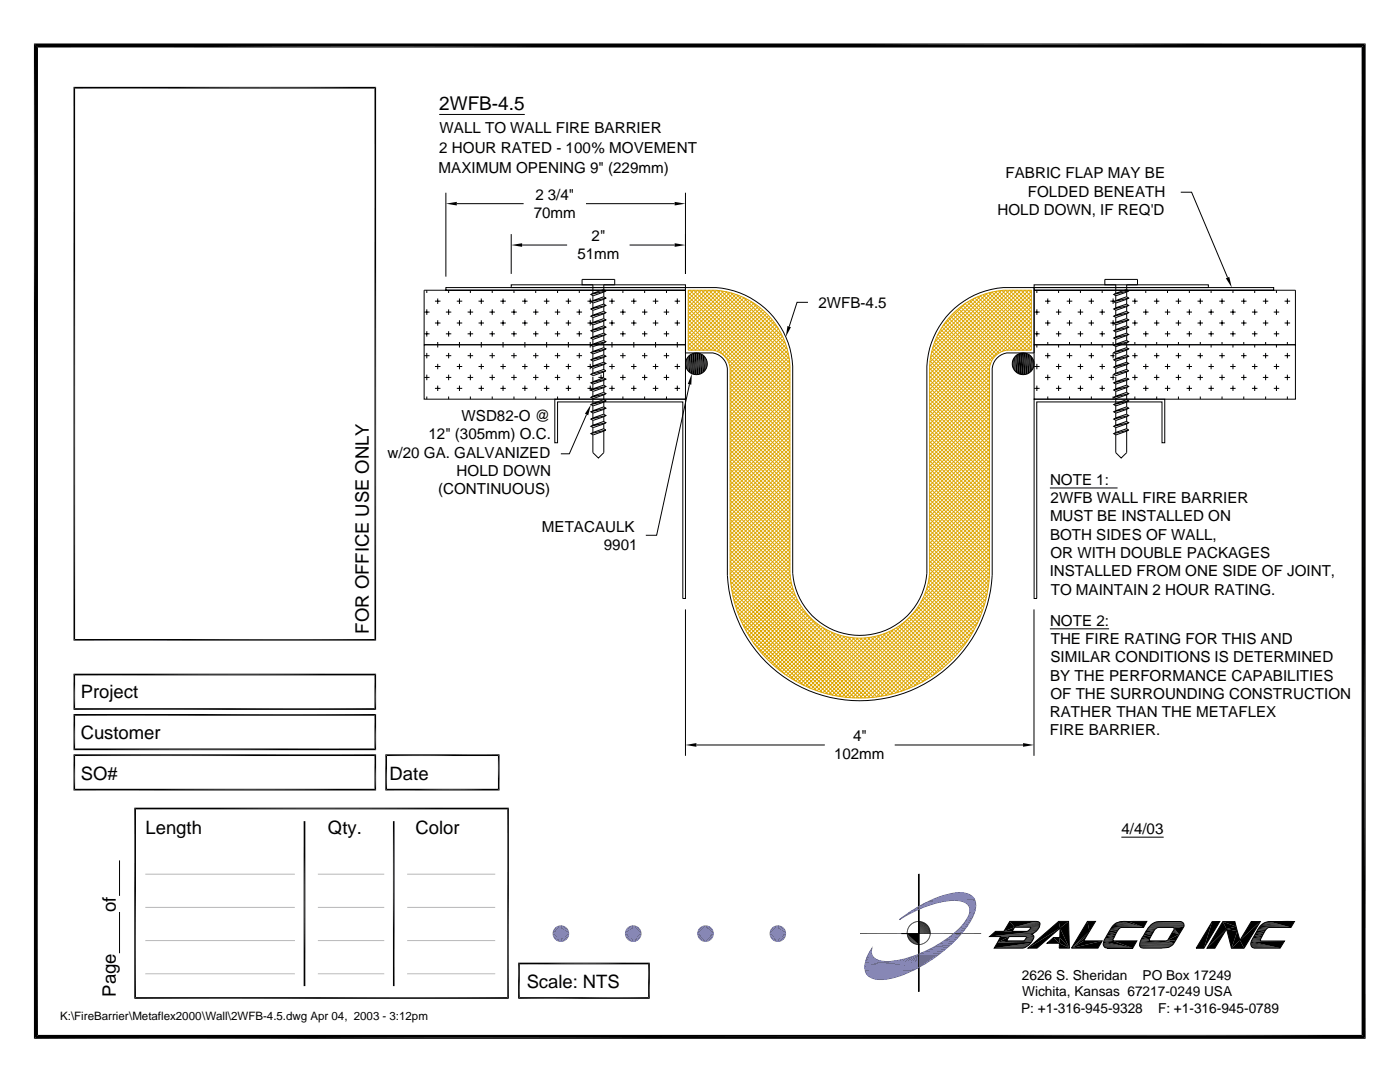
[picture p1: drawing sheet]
<svg xmlns="http://www.w3.org/2000/svg" width="279mm" height="216mm" viewBox="0 0 279 216" stroke-linecap="round" stroke-linejoin="round" font-family="sans-serif">
<defs><g id="words">
<text font-size="3.8" x="87.7" y="22">2WFB-4.5</text>
<g font-size="3.7">
<text x="73.6" y="126.4" transform="rotate(-90 73.6 126.4)">FOR OFFICE USE ONLY</text>
<text x="16.1" y="139.3">Project</text>
<text x="16.1" y="147.4">Customer</text>
<text x="16.1" y="155.6">SO#</text>
<text x="77.7" y="155.6">Date</text>
<text x="29" y="166.3">Length</text>
<text x="65.4" y="166.3">Qty.</text>
<text x="82.9" y="166.3">Color</text>
<text x="23.1" y="182" transform="rotate(-90 23.1 182)">of</text>
<text x="105.1" y="197.2">Scale: NTS</text>
<text x="23.1" y="198.8" transform="rotate(-90 23.1 198.8)">Page</text>
</g>
<g font-size="3">
<text x="87.7" y="26.6">WALL TO WALL FIRE BARRIER</text>
<text x="87.5" y="34.4">MAXIMUM OPENING 9&quot; (229mm)</text>
<text x="87.7" y="30.6">2 HOUR RATED - 100% MOVEMENT</text>
<text x="200.7" y="35.6">FABRIC FLAP MAY BE</text>
<text x="106.8" y="39.9">2 3/4&quot;</text>
<text x="205.1" y="39.2">FOLDED BENEATH</text>
<text x="106.5" y="43.5">70mm</text>
<text x="199.1" y="42.9">HOLD DOWN, IF REQ'D</text>
<text x="115.3" y="51.8">51mm</text>
<text x="118.1" y="48.1">2&quot;</text>
<text x="163.3" y="61.4">2WFB-4.5</text>
<text x="85.5" y="87.7">12&quot; (305mm) O.C.</text>
<text x="92.1" y="84">WSD82-O @</text>
<text x="77.4" y="91.3">w/20 GA. GALVANIZED</text>
<text x="91.1" y="95">HOLD DOWN</text>
<text x="87.4" y="98.7">(CONTINUOUS)</text>
<text x="209.5" y="96.7">NOTE 1:</text>
<text x="209.7" y="100.4">2WFB WALL FIRE BARRIER</text>
<text x="108.2" y="106.1">METACAULK</text>
<text x="209.5" y="104">MUST BE INSTALLED ON</text>
<text x="209.5" y="107.7">BOTH SIDES OF WALL,</text>
<text x="120.5" y="109.7">9901</text>
<text x="209.6" y="111.3">OR WITH DOUBLE PACKAGES</text>
<text x="209.5" y="115">INSTALLED FROM ONE SIDE OF JOINT,</text>
<text x="209.7" y="118.7">TO MAINTAIN 2 HOUR RATING.</text>
<text x="209.5" y="124.8">NOTE 2:</text>
<text x="209.7" y="128.5">THE FIRE RATING FOR THIS AND</text>
<text x="209.5" y="135.8">BY THE PERFORMANCE CAPABILITIES</text>
<text x="209.6" y="132.1">SIMILAR CONDITIONS IS DETERMINED</text>
<text x="209.5" y="143.1">RATHER THAN THE METAFLEX</text>
<text x="209.6" y="139.5">OF THE SURROUNDING CONSTRUCTION</text>
<text x="170.3" y="147.9">4&quot;</text>
<text x="209.5" y="146.7">FIRE BARRIER.</text>
<text x="166.5" y="151.5">102mm</text>
<text x="223.8" y="166.4">4/4/03</text>
</g>
<g font-size="2.7">
<text x="203.9" y="195.5">2626 S. Sheridan</text>
<text x="228" y="195.5">PO Box 17249</text>
<text x="203.8" y="202.1">P: +1-316-945-9328</text>
<text x="204" y="198.8">Wichita, Kansas 67217-0249 USA</text>
<text x="231.1" y="202.1">F: +1-316-945-0789</text>
</g>
<text font-size="2.3" x="12" y="203.6">K:\FireBarrier\Metaflex2000\Wall\2WFB-4.5.dwg Apr 04, 2003 - 3:12pm</text>
</g></defs>
<g fill="none" stroke="#000" stroke-width=".2">
<path d="M87.7 22.8h17M89 38.5v16.7M136.8 38.5v16.2M235.6 38.4h2.2l7.2 17M84.6 57.9h52.2v-.5h-47.8v.5h47.8v10.9h-52.2zM85.2 57.9v.6M87.4 59.6v1M89.5 57.9v.6M91.2 40.6h13.3M91.7 59.6v1M93.9 57.9v.6M96.1 59.6v1"/>
<path d="M98.2 57.9v.6M100.4 59.6v1M102 56.8h34.8v.6h-34.8zM102 46.7v8M102.6 57.9v.6M104.2 48.9h9M104.8 59.6v1M106.9 57.9v.6M109.1 59.6v1M111.3 57.9v.6M113.4 59.6v1M115.6 57.9v.6"/>
<path d="M116.9 40.6h17.7M117.8 59.6v1M117.9 58.8l2.6-1 .4 .2-2.5 1zM118.3 59v1M120.5 57.8v-1h2.2v-1h-6.5v1h2.1v1.7M120.5 58.3v.9M120.5 59.7v1M120.9 58l-3 .8M120.9 59.5l-3 .7M122.1 59.6v1M124.3 57.9v.6M125.6 48.9h9"/>
<path d="M126.5 59.6v1M128.7 57.9v.6M130.8 59.6v1M133 57.9v.6M135.2 59.6v1M136.8 57.4h6.1a16.5 16.5 0 0 1 15.3 15.7v41.3a13.4 13.4 0 0 0 13.4 12.4 13.4 13.4 0 0 0 13.4-12.4v-41.3a16.5 16.5 0 0 1 15.2-15.7h6.2v13h-5.5a3.5 3.5 0 0 0-2.9 3.1v41.3a26.5 26.5 0 0 1-26.4 25 26.5 26.5 0 0 1-26.4-25v-41.3a3.5 3.5 0 0 0-2.9-3.1h-5.5zM206.4 56.8h34.8v.6h-34.8zM206.4 57.4v.5h52.1v10.9h-52.1v-10.9h47.8v-.5zM206.9 57.9v.6M209.1 59.6v1M211.3 57.9v.6M213.4 59.6v1"/>
<path d="M215.6 57.9v.6M217.8 59.6v1M220 57.9v.6M222.1 59.6v1M222.3 58.8l2.5-1 .5 .2-2.6 1zM222.7 59v1M224.9 57.8v-1h2.1v-1h-6.5v1h2.2v1.7M224.9 58.3v.9M224.9 59.7v1M225.3 58l-3 .8M225.3 59.5l-3 .7M226.5 59.6v1"/>
<path d="M228.7 57.9v.6M230.8 59.6v1M233 57.9v.6M235.2 59.6v1M237.4 57.9v.6M239.5 59.6v1M241.7 57.9v.6M243.9 59.6v1M246.1 57.9v.6M248.2 59.6v1M250.4 57.9v.6M252.6 59.6v1"/>
<path d="M254.7 57.9v.6M256.9 59.6v1M84.6 68.8h52.2v10.9h-52.2zM84.6 62.3h1.1M84.6 66.6h1.1M84.6 71h1.1M84.6 75.3h1.1M85.2 61.7v1.1M85.2 66.1v1.1M85.2 70.4v1.1M85.2 74.8v1.1M85.2 79.1v.6"/>
<path d="M86.8 60.1h1.1M86.8 64.5h1.1M86.8 73.1h1.1M86.8 77.5h1.1M87.4 63.9v1.1M87.4 68.2v1.1M87.4 72.6v1.1M87.4 76.9v1.1M89 62.3h1.1M89 66.6h1.1M89 71h1.1M89 75.3h1.1"/>
<path d="M89.5 61.7v1.1M89.5 66.1v1.1M89.5 70.4v1.1M89.5 74.8v1.1M89.5 79.1v.6M91.2 60.1h1M91.2 64.5h1M91.2 73.1h1M91.2 77.5h1M91.7 63.9v1.1M91.7 68.2v1.1M91.7 72.6v1.1"/>
<path d="M91.7 76.9v1.1M93.3 62.3h1.1M93.3 66.6h1.1M93.3 71h1.1M93.3 75.3h1.1M93.9 61.7v1.1M93.9 66.1v1.1M93.9 70.4v1.1M93.9 74.8v1.1M93.9 79.1v.6M95.5 60.1h1.1M95.5 64.5h1.1"/>
<path d="M95.5 73.1h1.1M95.5 77.5h1.1M96.1 63.9v1.1M96.1 68.2v1.1M96.1 72.6v1.1M96.1 76.9v1.1M97.7 62.3h1.1M97.7 66.6h1.1M97.7 71h1.1M97.7 75.3h1.1M98.2 61.7v1.1M98.2 66.1v1.1"/>
<path d="M98.2 70.4v1.1M98.2 74.8v1.1M98.2 79.1v.6M99.9 60.1h1M99.9 64.5h1M99.9 73.1h1M99.9 77.5h1M100.4 63.9v1.1M100.4 68.2v1.1M100.4 72.6v1.1M100.4 76.9v1.1M102 62.3h1.1"/>
<path d="M102 66.6h1.1M102 71h1.1M102 75.3h1.1M102.6 61.7v1.1M102.6 66.1v1.1M102.6 70.4v1.1M102.6 74.8v1.1M102.6 79.1v.6M104.2 60.1h1.1M104.2 64.5h1.1M104.2 73.1h1.1M104.2 77.5h1.1"/>
<path d="M104.8 63.9v1.1M104.8 68.2v1.1M104.8 72.6v1.1M104.8 76.9v1.1M106.4 62.3h1.1M106.4 66.6h1.1M106.4 71h1.1M106.4 75.3h1.1M106.9 61.7v1.1M106.9 66.1v1.1M106.9 70.4v1.1M106.9 74.8v1.1"/>
<path d="M106.9 79.1v.6M108.5 60.1h1.1M108.5 64.5h1.1M108.5 73.1h1.1M108.5 77.5h1.1M109.1 63.9v1.1M109.1 68.2v1.1M109.1 72.6v1.1M109.1 76.9v1.1M110.7 79.7h26.1v39.7h-.5v-39.2h-25v8.1h-.6zM110.7 62.3h1.1M110.7 66.6h1.1"/>
<path d="M110.7 71h1.1M110.7 75.3h1.1M111.3 61.7v1.1M111.3 66.1v1.1M111.3 70.4v1.1M111.3 74.8v1.1M111.3 79.1v.6M112.9 60.1h1.1M112.9 64.5h1.1M112.9 73.1h1.1M112.9 77.5h1.1M113.4 63.9v1.1"/>
<path d="M113.4 68.2v1.1M113.4 72.6v1.1M113.4 76.9v1.1M115.1 62.3h1.1M115.1 66.6h1.1M115.1 71h1.1M115.1 75.3h1.1M115.6 61.7v1.1M115.6 66.1v1.1M115.6 70.4v1.1M115.6 74.8v1.1M115.6 79.1v.6"/>
<path d="M117.2 60.1h.9M117.2 64.5h.9M117.2 73.1h.9M117.2 77.5h1.1M117.8 63.9v1.1M117.8 68.2v1.1M117.8 72.6v1.1M117.8 76.9v1.1M117.9 74.7l2.6-1 .4 .3-2.5 1zM117.9 79.3l2.6-1 .4 .2-2.5 1zM117.9 77.8l2.6-.9 .4 .2-2.5 1zM117.9 76.4l2.6-1 .4 .2-2.5 1z"/>
<path d="M117.9 63.1l2.6-1 .4 .3-2.5 1zM117.9 64.6l2.6-1 .4 .2-2.5 1zM117.9 66l2.6-1 .4 .3-2.5 1zM117.9 67.5l2.6-1 .4 .2-2.5 1zM117.9 68.9l2.6-1 .4 .3-2.5 1zM117.9 70.4l2.6-1 .4 .2-2.5 1zM117.9 71.8l2.6-1 .4 .3-2.5 1zM117.9 73.3l2.6-1 .4 .2-2.5 1zM117.9 60.2l2.6-1 .4 .3-2.5 1zM117.9 61.7l2.6-1 .4 .2-2.5 1zM118.3 60.4v1M118.3 61.9v1"/>
<path d="M118.3 63.3v1M118.3 64.8v1M118.3 66.2v1M118.3 67.7v1M118.3 69.1v1M118.3 70.6v1M118.3 72v1M118.3 73.5v1M118.3 75.2v1M118.3 76.6v1M118.3 78.1v1M118.3 79.5v1"/>
<path d="M119.4 75.3h1.1M120 74.8v.8M120.5 74.2v1.1M120.5 61.2v.9M120.5 62.6v1M120.5 64.1v.9M120.5 65.5v1M120.5 67v.9M120.5 68.4v1M120.5 69.8v1M120.5 71.3v1M120.5 72.7v1"/>
<path d="M120.5 75.9v1M120.5 77.3v1M120.5 78.8v1M120.9 78.5l-3 .8M120.9 77.1l-3 .7M120.9 75.6l-3 .8M120.9 74l-3 .7M120.9 62.4l-3 .7M120.9 63.8l-3 .8M120.9 65.3l-3 .7M120.9 66.7l-3 .8M120.9 68.2l-3 .7"/>
<path d="M120.9 69.6l-3 .8M120.9 71.1l-3 .7M120.9 72.5l-3 .8M120.9 60.9l-3 .8M121.6 60.1h1.1M121.6 64.5h1.1M121.6 73.1h1.1M121.6 77.5h1.1M122.1 63.9v1.1M122.1 68.2v1.1M122.1 72.6v1.1M122.1 76.9v1.1"/>
<path d="M123.8 62.3h1.1M123.8 66.6h1.1M123.8 71h1.1M123.8 75.3h1.1M124.3 61.7v1.1M124.3 66.1v1.1M124.3 70.4v1.1M124.3 74.8v1.1M124.3 79.1v.6M125.9 60.1h1.1M125.9 64.5h1.1M125.9 73.1h1.1"/>
<path d="M125.9 77.5h1.1M126.5 63.9v1.1M126.5 68.2v1.1M126.5 72.6v1.1M126.5 76.9v1.1M128.1 62.3h1.1M128.1 66.6h1.1M128.1 71h1.1M128.1 75.3h1.1M128.7 61.7v1.1M128.7 66.1v1.1M128.7 70.4v1.1"/>
<path d="M128.7 74.8v1.1M128.7 79.1v.6M130.3 60.1h1.1M130.3 64.5h1.1M130.3 73.1h1.1M130.3 77.5h1.1M130.8 63.9v1.1M130.8 68.2v1.1M130.8 72.6v1.1M130.8 76.9v1.1M132.5 62.3h1M132.5 66.6h1"/>
<path d="M132.5 71h1M132.5 75.3h1M133 61.7v1.1M133 66.1v1.1M133 70.4v1.1M133 74.8v1.1M133 79.1v.6M134.6 60.1h1.1M134.6 64.5h1.1M134.6 73.1h1.1M134.6 77.5h1.1M135.2 63.9v1.1"/>
<path d="M135.2 68.2v1.1M135.2 72.6v1.1M135.2 76.9v1.1M137.6 76.7l-6.6 30.1h-2.1M161.2 60.3h-2.1l-1.6 4.9M206.4 79.7h26.1v8.6h-.6v-8.1h-25v39.2h-.5zM206.4 68.8h52.1v10.9h-52.1zM206.4 62.3h1.1M206.4 66.6h1.1M206.4 73.1h1.1M206.4 77.5h1.1M206.9 61.7v1.1"/>
<path d="M206.9 66.1v1.1M206.9 68.8v.5M206.9 72.6v1.1M206.9 76.9v1.1M208.6 60.1h1M208.6 64.5h1M208.6 71h1M208.6 75.3h1M209.1 63.9v1.1M209.1 68.2v.6M209.1 70.4v1.1M209.1 74.8v1.1"/>
<path d="M209.1 79.1v.6M210.7 62.3h1.1M210.7 66.6h1.1M210.7 73.1h1.1M210.7 77.5h1.1M211.3 61.7v1.1M211.3 66.1v1.1M211.3 68.8v.5M211.3 72.6v1.1M211.3 76.9v1.1M212.9 60.1h1.1M212.9 64.5h1.1"/>
<path d="M212.9 71h1.1M212.9 75.3h1.1M213.4 63.9v1.1M213.4 68.2v.6M213.4 70.4v1.1M213.4 74.8v1.1M213.4 79.1v.6M215.1 62.3h1.1M215.1 66.6h1.1M215.1 73.1h1.1M215.1 77.5h1.1M215.6 61.7v1.1"/>
<path d="M215.6 66.1v1.1M215.6 68.8v.5M215.6 72.6v1.1M215.6 76.9v1.1M217.3 60.1h1M217.3 64.5h1M217.3 71h1M217.3 75.3h1M217.8 63.9v1.1M217.8 68.2v.6M217.8 70.4v1.1M217.8 74.8v1.1"/>
<path d="M217.8 79.1v.6M219.4 62.3h1.1M219.4 66.6h1.1M219.4 73.1h1.1M219.4 77.5h1.1M220 61.7v1.1M220 66.1v1.1M220 68.8v.5M220 72.6v1.1M220 76.9v1.1M221.6 60.1h.9M221.6 64.5h.9"/>
<path d="M221.6 71h.9M221.6 75.3h.9M222.1 63.9v1.1M222.1 68.2v.6M222.1 70.4v1.1M222.1 74.8v1.1M222.1 79.1v.6M222.3 74.7l2.5-1 .5 .3-2.6 1zM222.3 79.3l2.5-1 .5 .2-2.6 1zM222.3 77.8l2.5-.9 .5 .2-2.6 1zM222.3 76.4l2.5-1 .5 .2-2.6 1zM222.3 63.1l2.5-1 .5 .3-2.6 1z"/>
<path d="M222.3 64.6l2.5-1 .5 .2-2.6 1zM222.3 66l2.5-1 .5 .3-2.6 1zM222.3 67.5l2.5-1 .5 .2-2.6 1zM222.3 68.9l2.5-1 .5 .3-2.6 1zM222.3 70.4l2.5-1 .5 .2-2.6 1zM222.3 71.8l2.5-1 .5 .3-2.6 1zM222.3 73.3l2.5-1 .5 .2-2.6 1zM222.3 60.2l2.5-1 .5 .3-2.6 1zM222.3 61.7l2.5-1 .5 .2-2.6 1zM222.7 60.4v1M222.7 61.9v1M222.7 63.3v1"/>
<path d="M222.7 64.8v1M222.7 66.2v1M222.7 67.7v1M222.7 69.1v1M222.7 70.6v1M222.7 72v1M222.7 73.5v1M222.7 75.2v1M222.7 76.6v1M222.7 78.1v1M222.7 79.5v1M224.8 74.2v1.1"/>
<path d="M224.9 61.2v.9M224.9 62.6v1M224.9 64.1v.9M224.9 65.5v1M224.9 67v.9M224.9 68.4v1M224.9 69.8v1M224.9 71.3v1M224.9 72.7v1M224.9 75.9v1M224.9 77.3v1M224.9 78.8v1"/>
<path d="M225.3 78.5l-3 .8M225.3 77.1l-3 .7M225.3 75.6l-3 .8M225.3 74l-3 .7M225.3 62.4l-3 .7M225.3 63.8l-3 .8M225.3 65.3l-3 .7M225.3 66.7l-3 .8M225.3 68.2l-3 .7M225.3 69.6l-3 .8M225.3 71.1l-3 .7M225.3 72.5l-3 .8"/>
<path d="M225.3 60.9l-3 .8M226 60.1h1M226 64.5h1M226 71h1M226 75.3h1M226.5 63.9v1.1M226.5 68.2v.6M226.5 70.4v1.1M226.5 74.8v1.1M226.5 79.1v.6M228.1 62.3h1.1M228.1 66.6h1.1"/>
<path d="M228.1 73.1h1.1M228.1 77.5h1.1M228.7 61.7v1.1M228.7 66.1v1.1M228.7 68.8v.5M228.7 72.6v1.1M228.7 76.9v1.1M230.3 60.1h1.1M230.3 64.5h1.1M230.3 71h1.1M230.3 75.3h1.1M230.8 63.9v1.1"/>
<path d="M230.8 68.2v.6M230.8 70.4v1.1M230.8 74.8v1.1M230.8 79.1v.6M232.5 62.3h1.1M232.5 66.6h1.1M232.5 73.1h1.1M232.5 77.5h1.1M233 61.7v1.1M233 66.1v1.1M233 68.8v.5M233 72.6v1.1"/>
<path d="M233 76.9v1.1M234.6 60.1h1.1M234.6 64.5h1.1M234.6 71h1.1M234.6 75.3h1.1M235.2 63.9v1.1M235.2 68.2v.6M235.2 70.4v1.1M235.2 74.8v1.1M235.2 79.1v.6M236.8 62.3h1.1M236.8 66.6h1.1"/>
<path d="M236.8 73.1h1.1M236.8 77.5h1.1M237.4 61.7v1.1M237.4 66.1v1.1M237.4 68.8v.5M237.4 72.6v1.1M237.4 76.9v1.1M239 60.1h1.1M239 64.5h1.1M239 71h1.1M239 75.3h1.1M239.5 63.9v1.1"/>
<path d="M239.5 68.2v.6M239.5 70.4v1.1M239.5 74.8v1.1M239.5 79.1v.6M241.2 62.3h1.1M241.2 66.6h1.1M241.2 73.1h1.1M241.2 77.5h1.1M241.7 61.7v1.1M241.7 66.1v1.1M241.7 68.8v.5M241.7 72.6v1.1"/>
<path d="M241.7 76.9v1.1M243.3 60.1h1.1M243.3 64.5h1.1M243.3 71h1.1M243.3 75.3h1.1M243.9 63.9v1.1M243.9 68.2v.6M243.9 70.4v1.1M243.9 74.8v1.1M243.9 79.1v.6M245.5 62.3h1.1M245.5 66.6h1.1"/>
<path d="M245.5 73.1h1.1M245.5 77.5h1.1M246.1 61.7v1.1M246.1 66.1v1.1M246.1 68.8v.5M246.1 72.6v1.1M246.1 76.9v1.1M247.7 60.1h1.1M247.7 64.5h1.1M247.7 71h1.1M247.7 75.3h1.1M248.2 63.9v1.1"/>
<path d="M248.2 68.2v.6M248.2 70.4v1.1M248.2 74.8v1.1M248.2 79.1v.6M249.9 62.3h1.1M249.9 66.6h1.1M249.9 73.1h1.1M249.9 77.5h1.1M250.4 61.7v1.1M250.4 66.1v1.1M250.4 68.8v.5M250.4 72.6v1.1"/>
<path d="M250.4 76.9v1.1M252 60.1h1.1M252 64.5h1.1M252 71h1.1M252 75.3h1.1M252.6 63.9v1.1M252.6 68.2v.6M252.6 70.4v1.1M252.6 74.8v1.1M252.6 79.1v.6M254.2 62.3h1.1M254.2 66.6h1.1"/>
<path d="M254.2 73.1h1.1M254.2 77.5h1.1M254.7 61.7v1.1M254.7 66.1v1.1M254.7 68.8v.5M254.7 72.6v1.1M254.7 76.9v1.1M256.4 60.1h1.1M256.4 64.5h1.1M256.4 71h1.1M256.4 75.3h1.1M256.9 63.9v1.1"/>
<path d="M256.9 68.2v.6M256.9 70.4v1.1M256.9 74.8v1.1M256.9 79.1v.6M117.1 82.7l-3.5 7.9h-1.7M117.9 86.5l2.6-.9 .4 .2-2.5 1zM117.9 85.1l2.6-1 .4 .2-2.5 1zM117.9 83.6l2.6-.9 .4 .2-2.5 1zM117.9 82.2l2.6-1 .4 .2-2.5 1zM117.9 80.7l2.6-.9 .4 .2-2.5 1zM118.3 81v1M118.3 82.4v1"/>
<path d="M118.3 83.8v1.1M118.3 85.3v1M120.5 86v4.3l-1.1 1.1-1.1-1.1v-3.5M120.5 80.2v1M120.5 81.7v1M120.5 83.1v1M120.5 84.6v1M120.9 85.8l-3 .7M120.9 84.3l-3 .8M120.9 82.9l-3 .7M120.9 81.4l-3 .8M120.9 80l-3 .7"/>
<path d="M209.5 97.4h13.5M222.3 86.5l2.5-.9 .5 .2-2.6 1zM222.3 85.1l2.5-1 .5 .2-2.6 1zM222.3 83.6l2.5-.9 .5 .2-2.6 1zM222.3 82.2l2.5-1 .5 .2-2.6 1zM222.3 80.7l2.5-.9 .5 .2-2.6 1zM222.7 81v1M222.7 82.4v1M222.7 83.8v1.1M222.7 85.3v1M224.9 86v4.3l-1.1 1.1-1.1-1.1v-3.5M224.9 80.2v1"/>
<path d="M224.9 81.7v1M224.9 83.1v1M224.9 84.6v1M225.3 85.8l-3 .7M225.3 84.3l-3 .8M225.3 82.9l-3 .7M225.3 81.4l-3 .8M225.3 80l-3 .7M136.8 121.6v29.2M206.4 121.6v29.2M209.5 125.5h11.8M139 148.7h25.6"/>
<path d="M178.6 148.7h25.6"/>
<circle cx="139" cy="72.6" r="2.17"/>
<circle cx="204.2" cy="72.6" r="2.17"/>
</g>
<g fill="#000">
<path d="M6.8 8.7h265.7l-264.9 .8zM7.6 9.5l264.9-.8-.8 .8zM271.7 9.5l.8 197.8-.8-.8zM272.5 8.7v198.6l-.8-197.8zM89 40.6l2.2-.3v.7zM102 48.9l2.2-.4v.8zM134.6 48.5l2.2 .4-2.2 .4zM134.6 40.3l2.2 .3-2.2 .4zM244.6 55.5l.7-.3 .5 2.2zM136.8 72.2v.8zM137 71.8v1.6l-.2-1.2zM136.8 72.2l.2 1.2z"/>
<path d="M138.1 74.6l-.1 2.2-.7-.2zM141 71.8l.1 1.2zM141 71.8l.1 1.2-.1 .4zM141.1 72.2v.8zM157.2 65l.6 .3-1 1.9zM202.1 72.2v.8zM202.2 71.8v1.6l-.1-.4zM202.2 71.8l-.1 1.2zM206.3 72.2l-.1 1.2zM206.2 71.8l.1 .4-.1 1.2zM206.3 72.2v.8zM117.9 80.7l-.5 2.2-.7-.3z"/>
<path d="M136.8 148.7l2.2-.4v.7zM204.2 148.3l2.2 .4-2.2 .3zM6.8 8.7l.8 197.8-.8 .8zM6.8 8.7l.8 .8v197zM6.8 207.3l.8-.8h264.1zM6.8 207.3l264.9-.8 .8 .8z"/>
</g>
<path d="M137.1 71.4v2.4M140.9 71.4v2.4M202.3 71.4v2.4M206.1 71.4v2.4" fill="none" stroke="#000" stroke-width=".21"/>
<path d="M137.3 71.1v3M140.7 71.1v3M202.5 71.1v3M205.9 71.1v3" fill="none" stroke="#000" stroke-width=".25"/>
<g fill="none" stroke="#000" stroke-width=".34">
<path d="M14.7 17.5h60.4M137.6 70.8v3.6M140.4 70.8v3.6M202.8 70.8v3.6M205.6 70.8v3.6M14.7 134.6h60.4M14.7 141.5h60.4M14.7 157.6h60.4M14.7 150.7h60.4M14.7 149.5h60.4M14.7 142.6h60.4M26.8 161.3h74.8"/>
<path d="M27 161.2v38.1M60.8 163.9v32.9M26.8 199.1h74.8M103.4 199.1h26.3M103.4 192.3h26.3M103.6 192.1v7.2M129.5 192.1v7.2"/>
</g>
<path d="M138 70.6v4M140 70.6v4M203.2 70.6v4M205.2 70.6v4" fill="none" stroke="#000" stroke-width=".38"/>
<path d="M138.4 70.5v4.2M139.6 70.5v4.2M203.6 70.5v4.2M204.8 70.5v4.2" fill="none" stroke="#000" stroke-width=".4"/>
<path d="M138.8 70.4v4.4M139.2 70.4v4.4M204 70.4v4.4M204.4 70.4v4.4" fill="none" stroke="#000" stroke-width=".42"/>
<g fill="none" stroke="#dda500" stroke-width=".2">
<path d="M137.4 57.9h5.5a16 16 0 0 1 14.7 15.2v41.3a14 14 0 0 0 14 12.9 14 14 0 0 0 13.9-12.9v-41.3a16 16 0 0 1 14.8-15.2h5.5v12h-4.9a4.1 4.1 0 0 0-3.4 3.6v41.3a25.9 25.9 0 0 1-25.9 24.5 25.9 25.9 0 0 1-25.9-24.5v-41.3a4.1 4.1 0 0 0-3.4-3.6h-4.9zM137.4 58.2l.3-.3 19.9 20M137.4 59l1-1.1 19.2 19.3-11.9 11.9M137.4 59.8l1.8-1.9 18.4 18.5M137.4 59.9l20.2 20.3M137.4 59.1l20.2 20.4M137.4 58.4l20.2 20.3M143.7 58l-6.3 6.4M143.9 58l13.6 13.6M144.4 58.1l-7 7.1M144.9 58.2l12.5 12.5M145 58.2l-7.6 7.7"/>
<path d="M145.7 58.4l-8.3 8.3M145.9 58.4l11.2 11.3M146.3 58.5l-8.9 9M146.9 58.7l-9.5 9.5M147 58.8l9.8 9.8M147.4 58.9l-10 10.1M148 59.2l-10.6 10.6M148.3 59.3l8 8M148.5 59.4l-10.5 10.5M149 59.6l-10.2 10.3M149.5 59.9l-9.9 10M194 59.7l10.2 10.2"/>
<path d="M195.1 59.2l10.6 10.7M195.6 59l10.2 10.2M195.9 58.9l-9.4 9.3M196.2 58.8l9.6 9.6M196.7 58.6l9.1 9.1M197 58.5l-10.9 10.9M197.3 58.4l8.5 8.5M198 58.3l7.8 7.8M198.1 58.3l-12.2 12.1M198.6 58.1l7.2 7.3M199 58.1l-13.3 13.3 11.8 11.7M199.3 58l6.5 6.6"/>
<path d="M199.9 58l-14.3 14.3M199.9 58l5.9 5.8M205.8 60l-2-2.1-18.3 18.3M205.8 59.2l-1.3-1.3-19 19M205.8 58.4l-.5-.5-19.8 19.8M205.8 58.2l-20.3 20.3M205.8 58.9l-20.3 20.3M205.8 59.7l-20.3 20.3M137.4 60.5l2.6-2.6 17.6 17.7-11.9 11.9M137.4 61.3l3.3-3.4 16.9 16.9-11.9 12M137.4 62.1l4.1-4.2 16.1 16.2-11.9 11.9M137.4 62.8l4.9-4.9 15.3 15.4-11.9 11.9"/>
<path d="M137.4 63.6l5.6-5.7 14.6 14.6M137.4 60.7l20.2 20.3-11.9 11.9M137.4 62.2l20.2 20.3-11.9 12M137.4 63l20.2 20.3-11.9 11.9M137.4 69.1l.7 .8M137.4 68.4l1.5 1.5M137.4 67.6l2.2 2.3M137.4 66.8l3 3.1M137.4 66.1l3.8 3.8M137.4 65.3l4.5 4.6M137.4 64.5l5.4 5.5M137.4 63.8l20.2 20.3"/>
<path d="M137.4 61.4l20.2 20.4M145.6 72.7l12 12.1-11.9 12M145.7 76.7l11.9 11.9-11.9 12M145.7 78.3l11.9 11.9-11.9 12M145.7 79l11.9 12-11.9 11.9M145.7 79.8l11.9 11.9-11.9 12M145.7 77.5l11.9 12M145.7 75.9l11.9 12M145.7 75.2l11.9 11.9M145.7 74.4l11.9 12M145.7 73.6l11.9 12M149.9 60.1l5.5 5.6"/>
<path d="M150 60.2l-9.7 9.7M150.5 60.5l-9.4 9.4M150.9 60.8l-9 9.1M151.4 61.1l-8.8 8.8M151.8 61.5l-8.6 8.6M152.2 61.8l-8.5 8.6M152.6 62.2l-8.5 8.5M153 62.6l-8.5 8.4M153.4 63l-8.5 8.4M153.7 63.4l-8.5 8.5M154.1 63.8l-8.6 8.6M154.4 64.2l-8.8 8.8"/>
<path d="M154.7 64.7l-9 9M155.1 65.1l-9.4 9.4M155.4 65.6l-9.7 9.6M155.6 66.1l-9.9 9.9M155.9 66.6l-10.2 10.2M156.2 67.1l-10.5 10.5M156.4 67.6l-10.7 10.7M156.6 68.2l-10.9 10.9M156.8 68.7l-11.1 11.2M157 69.3l-11.3 11.3M157.2 69.9l-11.5 11.5M157.3 70.5l-11.6 11.7"/>
<path d="M157.5 71.2l-11.8 11.7M157.5 71.9l-11.8 11.8M157.6 72.6l-11.9 11.9M157.6 76.3l-11.9 12M157.6 77.9l-11.9 12M157.6 78.7l-11.9 11.9M157.6 79.4l-11.9 12M185.5 79.7l12 11.9M185.5 78.9l12 11.9M185.5 78.1l12 12M185.5 77.3l12 12M185.5 76.6l12 11.9"/>
<path d="M185.5 75.8l12 12M185.5 75l12 12M185.5 74.3l12 11.9M185.5 73.5l12 11.9M185.5 72.7l12 12M185.6 72.1l11.9 11.8M185.8 70.7l11.7 11.7M185.9 70.1l11.6 11.5M186.1 69.5l11.4 11.3M186.3 68.9l11.2 11.2M186.5 68.3l11 11M186.7 67.8l10.8 10.7"/>
<path d="M186.9 67.2l10.6 10.6M187.1 66.9l7.4-7.4 10.5 10.4M187.2 66.7l10.3 10.3M187.5 66.2l10 10M187.7 65.7l9.8 9.8M188 65.2l9.5 9.5M188.3 64.8l9.2 9.1M188.7 64.3l8.8 8.9M189 63.9l8.7 8.7M189.3 63.5l8.6 8.5M189.7 63.1l8.5 8.5M190.1 62.7l8.4 8.4"/>
<path d="M190.5 62.3l8.4 8.5M190.9 61.9l8.5 8.5M191.3 61.6l8.6 8.6M191.7 61.2l8.7 8.8M192.1 60.9l9 9M192.6 60.6l9.3 9.3M192.7 60.5l-4.6 4.6M193.1 60.3l9.5 9.6M193.5 60l9.9 9.9M197.5 74.2l-12 11.9M197.5 75l-12 11.9M197.5 75.7l-12 12"/>
<path d="M197.5 76.5l-12 12M197.5 77.3l-12 11.9M197.5 78l-12 12M197.5 78.8l-12 12M197.5 79.6l-12 11.9M197.5 73.4l-12 12M197.7 72.4l-12.2 12.2M205.8 63.1l-5.1-5.2-15.2 15.2M205.8 62.3l-4.3-4.4-16 16M205.8 61.5l-3.6-3.6-16.7 16.7M205.8 60.7l-2.8-2.8-17.5 17.5M205.8 60.5l-20.3 20.3"/>
<path d="M205.8 61.2l-20.3 20.4M205.8 62l-20.3 20.3M205.8 62.8l-20.3 20.3M205.8 63.5l-20.3 20.4M205.8 64.3l-5.8 5.8M205.8 65.1l-4.8 4.8M205.8 65.8l-4 4.1M205.8 66.6l-3.2 3.3M205.8 67.4l-2.5 2.5M205.8 68.2l-1.7 1.7M205.8 68.9l-.9 1M205.8 69.7l-.2 .2"/>
<path d="M145.7 80.6l11.9 11.9-11.9 12M145.7 84.4l11.9 11.9-11.9 12M145.7 85.9l11.9 12-11.9 11.9M145.7 86.7l11.9 11.9-11.9 12M145.7 87.5l11.9 11.9-11.9 12M145.7 88.2l11.9 12-11.9 11.9M145.7 89.8l11.9 11.9-11.9 12M145.7 92.1l11.9 11.9-11.8 11.9M145.7 93.6l11.9 12-11.6 11.7M145.7 94.4l11.9 11.9-11.5 11.6M145.7 95.2l11.9 11.9-11.4 11.5M145.7 95.9l11.9 12-11.3 11.3"/>
<path d="M145.7 97.5l11.9 11.9-11 11M145.7 99.8l11.9 11.9M145.7 99l11.9 12M145.7 98.2l11.9 12M145.7 96.7l11.9 11.9M145.7 92.9l11.9 11.9M145.7 91.3l11.9 12M145.7 90.6l11.9 11.9M145.7 89l11.9 12M145.7 85.2l11.9 11.9M145.7 83.6l11.9 12M145.7 82.9l11.9 11.9"/>
<path d="M145.7 82.1l11.9 11.9M145.7 81.3l11.9 12M157.6 80.2l-11.9 12M157.6 81.7l-11.9 12M157.6 84l-11.9 12M157.6 85.6l-11.9 11.9M157.6 86.3l-11.9 12M157.6 87.1l-11.9 12M157.6 87.9l-11.9 11.9M157.6 89.4l-11.9 12M157.6 93.3l-11.9 11.9M157.6 94l-11.9 12"/>
<path d="M157.6 94.8l-11.9 12M157.6 95.6l-11.9 11.9M157.6 97.1l-11.9 12M185.5 99.6l12 12M185.5 98.8l12 12M185.5 98.1l12 11.9M185.5 97.3l12 12M185.5 96.5l12 12M185.5 95.8l12 11.9M185.5 95l12 12M185.5 94.2l12 12M185.5 93.5l12 11.9"/>
<path d="M185.5 92.7l12 12M185.5 91.9l12 12M185.5 91.2l12 11.9M185.5 90.4l12 12M185.5 89.6l12 12M185.5 88.9l12 11.9M185.5 88.1l12 12M185.5 87.3l12 12M185.5 86.6l12 11.9M185.5 85.8l12 11.9M185.5 85l12 12M185.5 84.2l12 12"/>
<path d="M185.5 83.5l12 11.9M185.5 82.7l12 12M185.5 81.9l12 12M185.5 81.2l12 11.9M185.5 80.4l12 12M197.5 80.3l-12 12M197.5 81.1l-12 12M197.5 81.9l-12 12M197.5 82.7l-12 11.9M197.5 83.4l-12 12M197.5 84.2l-12 11.9M197.5 85l-12 11.9"/>
<path d="M197.5 85.7l-12 12M197.5 86.5l-12 11.9M197.5 87.3l-12 11.9M197.5 88l-12 12M197.5 88.8l-12 12M197.5 89.6l-12 11.9M197.5 90.3l-12 12M197.5 91.1l-12 12M197.5 91.9l-12 11.9M197.5 92.6l-12 12M197.5 93.4l-12 12M197.5 94.2l-12 11.9"/>
<path d="M197.5 95l-12 11.9M197.5 95.7l-12 12M197.5 96.5l-12 11.9M197.5 97.3l-12 11.9M197.5 98l-12 12M197.5 98.8l-12 11.9M197.5 99.6l-12 11.9M145.7 101.3l11.9 11.9-10 10.1M145.7 102.1l11.9 11.9-9.7 9.8M145.7 104.4l12.3 12.3-9.1 9.2M145.7 114.4l24.9 24.9M145.7 113.6l25.7 25.7"/>
<path d="M145.7 112.8l26.4 26.5M145.7 112.1l27.2 27.2M145.7 111.3l27.9 27.9M145.7 110.5l28.6 28.6M145.7 109.8l29.3 29.3M145.7 109l30 30M145.7 108.2l30.6 30.7M145.7 107.5l31.3 31.2M145.7 106.7l14 14M145.7 105.9l13.1 13.1M145.7 105.2l12.6 12.6M145.7 103.6l12.1 12.1"/>
<path d="M145.7 102.8l12 12.1M145.7 100.5l11.9 12M145.7 115.2l24.1 24M145.8 116l23.2 23.1M145.9 116.9l22.2 22.1M146 117.8l21.2 21.1M146.2 118.7l20 20M146.5 119.7l18.7 18.8M157.6 100.9l-11.9 12M157.6 102.5l-11.9 11.9M157.6 103.3l-11.9 11.9M157.6 104.8l-11.7 11.8"/>
<path d="M157.6 108.6l-11.1 11.2M157.6 110.2l-10.8 10.8M157.6 110.9l-10.6 10.7M157.6 111.7l-10.4 10.5M157.6 112.5l-10.2 10.2M157.7 114.7l-9.6 9.6M157.8 115.4l-9.4 9.5M157.9 116.1l-9.3 9.3M158.2 117.3l-9 9.1M158.4 117.9l-9 8.9M158.6 118.5l-8.9 8.8M158.8 119l-8.7 8.8"/>
<path d="M159.1 119.5l-8.8 8.7M184 119.7l8.7 8.7M184.3 119.1l8.7 8.8M184.5 118.6l8.9 8.8M184.7 118.1l9 8.9M185.1 116.9l9.1 9.1M185.3 116.3l9.2 9.2M185.4 115.6l9.4 9.4M185.5 114.9l9.5 9.6M185.5 114.2l9.7 9.8M185.5 113.5l10 9.9M185.5 112.7l10.2 10.2"/>
<path d="M185.5 111.9l10.4 10.4M185.5 111.1l10.6 10.7M185.5 110.4l10.8 10.8M185.5 109.6l11 11M185.5 108.8l11.2 11.2M185.5 108.1l11.3 11.3M185.5 107.3l11.5 11.4M185.5 106.5l11.6 11.6M185.5 105.8l11.7 11.6M185.5 105l11.8 11.8M185.5 104.2l11.9 11.9M185.5 103.5l11.9 11.9"/>
<path d="M185.5 102.7l12 12M185.5 101.9l12 12M185.5 101.2l12 11.9M185.5 100.4l12 12M196.8 119.5l-19.1 19.1M197 118.5l-20.3 20.3M197.2 117.5l-21.4 21.4M197.3 116.6l-22.4 22.5M197.4 115.8l-23.4 23.4M197.5 100.3l-12 12M197.5 101.1l-12 12M197.5 101.9l-12 11.9"/>
<path d="M197.5 102.6l-12 12M197.5 103.4l-12.1 12.1M197.5 104.2l-12.3 12.2M197.5 104.9l-12.6 12.6 9.1 9M197.5 105.7l-13 13M197.5 106.5l-13.7 13.7M197.5 107.3l-31.5 31.4M197.5 108l-30.8 30.8M197.5 108.8l-30.2 30.1M197.5 109.6l-29.5 29.4M197.5 110.3l-28.8 28.8M197.5 111.1l-28.1 28.1"/>
<path d="M197.5 111.9l-27.4 27.3M197.5 112.6l-26.7 26.7M197.5 113.4l-25.9 25.9M197.5 114.2l-25.1 25.1M197.5 114.9l-24.3 24.3M146.7 120.8l17.4 17.4M147.1 121.9l15.9 15.9M147.6 123.2l14.2 14.2M148.2 124.6l12.2 12.1M149.1 126.2l9.7 9.7M150.4 128.3l6.3 6.3M159.3 120l-8.6 8.7"/>
<path d="M159.6 120.5l-8.6 8.6M159.9 121l-8.6 8.6M160.2 121.5l-8.5 8.5M160.5 121.9l-8.5 8.5M160.9 122.3l-8.5 8.5M161.2 122.7l-8.4 8.5M161.6 123.1l-8.5 8.5M162 123.5l-8.5 8.5M162.4 123.9l-8.5 8.4M162.8 124.2l-8.5 8.5M163.2 124.6l-8.5 8.5M163.7 124.9l-8.5 8.5"/>
<path d="M164.2 125.2l-8.6 8.6M164.3 125.3l13.3 13.3M164.6 125.5l-8.6 8.6M165.1 125.8l-8.6 8.6M165.7 126l-8.8 8.7M165.9 126.1l12.3 12.3M166.2 126.2l-8.8 8.8M166.7 126.4l-8.9 8.9M167.2 126.6l11.6 11.7M167.3 126.7l-9 8.9M167.9 126.8l-9.1 9.1M168.3 126.9l11.1 11.2"/>
<path d="M168.5 127l-9.2 9.2M169.1 127.1l-9.3 9.4M169.2 127.1l10.8 10.8M169.8 127.2l-9.5 9.5M170.1 127.3l10.5 10.4M170.5 127.3l-9.7 9.6M170.9 127.3l10.2 10.2M171.2 127.3l-9.8 9.9M171.7 127.3l10 9.9M172 127.3l-10.1 10.1M172.5 127.3l9.7 9.7M172.8 127.3l-10.3 10.3"/>
<path d="M173.2 127.2l9.5 9.6M173.7 127.2l-10.7 10.6M173.8 127.1l9.4 9.4M174.5 127l9.2 9.3M174.6 127l-11 11M175.1 126.9l9.1 9.1M176.3 126.5l8.9 8.9M176.8 126.3l8.9 8.8M176.9 126.3l-12.1 12.1M177.4 126.1l8.7 8.7M177.9 125.8l8.7 8.7M178.9 125.3l8.6 8.6"/>
<path d="M179.4 125l8.5 8.5M179.8 124.7l8.5 8.5M180.3 124.3l8.4 8.5M180.7 124l8.4 8.4M181.1 123.6l8.4 8.5M181.5 123.2l8.4 8.5M181.8 122.9l8.5 8.4M182.2 122.4l8.5 8.5M182.5 122l8.5 8.5M182.9 121.6l8.5 8.5M183.2 121.1l8.5 8.6M183.5 120.6l8.6 8.6"/>
<path d="M183.8 120.2l8.6 8.6M184.7 135.7l-9-9-11.5 11.5M187 134.2l-8.6-8.6-13 12.9M193.2 127.6l-7.4 7.4M194.4 125.7l-10.5 10.5M195.2 124.2l-12.8 12.7M195.7 122.8l-14.6 14.7M196.2 121.6l-16.3 16.3M196.5 120.5l-17.8 17.8"/>
</g>
<path d="M14.8 17.3v110.5M74.9 17.3v110.5M14.7 127.7h60.4M14.8 134.4v7.2M74.9 134.4v7.2M14.8 142.5v7.2M14.8 150.5v7.2M74.9 142.5v7.2M74.9 150.5v7.2M78.6 163.9v32.9M101.4 161.2v38.1" fill="none" stroke="#000" stroke-width=".32"/>
<g fill="#5c5cb8">
<path d="M111.9 186.3l1.7-.4v.4z"/>
<path d="M111.9 186.3l1.5-.7 .2 .3z"/>
<path d="M111.9 186.3l1.3-1 .2 .3z"/>
<path d="M113 185l.2 .3-1.3 1z"/>
<path d="M112.6 184.8l.4 .2-1.1 1.3z"/>
<path d="M112.3 184.7l.3 .1-.7 1.5z"/>
<path d="M111.9 184.6l.4 .1-.4 1.6z"/>
<path d="M111.6 184.7l.3-.1v1.7z"/>
<path d="M111.2 184.8l.4-.1 .3 1.6z"/>
<path d="M110.9 185l.3-.2 .7 1.5z"/>
<path d="M110.6 185.3l.3-.3 1 1.3z"/>
<path d="M110.6 185.3l1.3 1-1.5-.7z"/>
<path d="M110.4 185.6l1.5 .7-1.6-.4z"/>
<path d="M110.3 185.9l1.6 .4h-1.6z"/>
<path d="M110.3 186.3h1.6l-1.6 .4z"/>
<path d="M110.3 186.7l1.6-.4-1.5 .7z"/>
<path d="M110.4 187l1.5-.7-1.3 1z"/>
<path d="M110.6 187.3l1.3-1-1 1.3z"/>
<path d="M111.9 186.3l-.7 1.5-.3-.2z"/>
<path d="M111.9 186.3l-.3 1.6-.4-.1z"/>
<path d="M111.9 186.3v1.7l-.3-.1z"/>
<path d="M111.9 186.3l.4 1.6-.4 .1z"/>
<path d="M111.9 186.3l.7 1.5-.3 .1z"/>
<path d="M111.9 186.3l1.1 1.3-.4 .2z"/>
<path d="M111.9 186.3l1.3 1-.2 .3z"/>
<path d="M111.9 186.3l1.5 .7-.2 .3z"/>
<path d="M111.9 186.3l1.7 .4-.2 .3z"/>
<path d="M111.9 186.3h1.7v.4z"/>
<path d="M140.8 186.3l1.6-.4 .1 .4z"/>
<path d="M140.8 186.3l1.5-.7 .1 .3z"/>
<path d="M140.8 186.3l1.3-1 .2 .3z"/>
<path d="M141.8 185l.3 .3-1.3 1z"/>
<path d="M141.5 184.8l.3 .2-1 1.3z"/>
<path d="M141.2 184.7l.3 .1-.7 1.5z"/>
<path d="M140.8 184.6l.4 .1-.4 1.6z"/>
<path d="M140.4 184.7l.4-.1v1.7z"/>
<path d="M140.1 184.8l.3-.1 .4 1.6z"/>
<path d="M139.8 185l.3-.2 .7 1.5z"/>
<path d="M139.5 185.3l.3-.3 1 1.3z"/>
<path d="M139.5 185.3l1.3 1-1.5-.7z"/>
<path d="M139.3 185.6l1.5 .7-1.6-.4z"/>
<path d="M139.2 185.9l1.6 .4h-1.7z"/>
<path d="M139.1 186.3h1.7l-1.6 .4z"/>
<path d="M139.2 186.7l1.6-.4-1.5 .7z"/>
<path d="M139.3 187l1.5-.7-1.3 1z"/>
<path d="M139.5 187.3l1.3-1-1 1.3z"/>
<path d="M140.8 186.3l-.7 1.5-.3-.2z"/>
<path d="M140.8 186.3l-.4 1.6-.3-.1z"/>
<path d="M140.8 186.3v1.7l-.4-.1z"/>
<path d="M140.8 186.3l.4 1.6-.4 .1z"/>
<path d="M140.8 186.3l.7 1.5-.3 .1z"/>
<path d="M140.8 186.3l1 1.3-.3 .2z"/>
<path d="M140.8 186.3l1.3 1-.3 .3z"/>
<path d="M140.8 186.3l1.5 .7-.2 .3z"/>
<path d="M140.8 186.3l1.6 .4-.1 .3z"/>
<path d="M140.8 186.3h1.7l-.1 .4z"/>
<path d="M126.4 186.3l1.6-.4v.4z"/>
<path d="M126.4 186.3l1.5-.7 .1 .3z"/>
<path d="M126.4 186.3l1.3-1 .2 .3z"/>
<path d="M127.4 185l.3 .3-1.3 1z"/>
<path d="M127.1 184.8l.3 .2-1 1.3z"/>
<path d="M126.7 184.7l.4 .1-.7 1.5z"/>
<path d="M126.4 184.6l.3 .1-.3 1.6z"/>
<path d="M126 184.7l.4-.1v1.7z"/>
<path d="M125.6 184.8l.4-.1 .4 1.6z"/>
<path d="M125.3 185l.3-.2 .8 1.5z"/>
<path d="M125.1 185.3l.2-.3 1.1 1.3z"/>
<path d="M125.1 185.3l1.3 1-1.5-.7z"/>
<path d="M124.9 185.6l1.5 .7-1.6-.4z"/>
<path d="M124.8 185.9l1.6 .4h-1.7z"/>
<path d="M124.7 186.3h1.7l-1.6 .4z"/>
<path d="M124.8 186.7l1.6-.4-1.5 .7z"/>
<path d="M124.9 187l1.5-.7-1.3 1z"/>
<path d="M125.1 187.3l1.3-1-1.1 1.3z"/>
<path d="M126.4 186.3l-.8 1.5-.3-.2z"/>
<path d="M126.4 186.3l-.4 1.6-.4-.1z"/>
<path d="M126.4 186.3v1.7l-.4-.1z"/>
<path d="M126.4 186.3l.3 1.6-.3 .1z"/>
<path d="M126.4 186.3l.7 1.5-.4 .1z"/>
<path d="M126.4 186.3l1 1.3-.3 .2z"/>
<path d="M126.4 186.3l1.3 1-.3 .3z"/>
<path d="M126.4 186.3l1.5 .7-.2 .3z"/>
<path d="M126.4 186.3l1.6 .4-.1 .3z"/>
<path d="M126.4 186.3h1.6v.4z"/>
<path d="M155.2 186.3l1.6-.4 .1 .4z"/>
<path d="M155.2 186.3l1.5-.7 .1 .3z"/>
<path d="M155.2 186.3l1.3-1 .2 .3z"/>
<path d="M156.3 185l.2 .3-1.3 1z"/>
<path d="M156 184.8l.3 .2-1.1 1.3z"/>
<path d="M155.6 184.7l.4 .1-.8 1.5z"/>
<path d="M155.2 184.6l.4 .1-.4 1.6z"/>
<path d="M154.9 184.7l.3-.1v1.7z"/>
<path d="M154.5 184.8l.4-.1 .3 1.6z"/>
<path d="M154.2 185l.3-.2 .7 1.5z"/>
<path d="M153.9 185.3l.3-.3 1 1.3z"/>
<path d="M153.9 185.3l1.3 1-1.5-.7z"/>
<path d="M153.7 185.6l1.5 .7-1.6-.4z"/>
<path d="M153.6 185.9l1.6 .4h-1.6z"/>
<path d="M153.6 186.3h1.6l-1.6 .4z"/>
<path d="M153.6 186.7l1.6-.4-1.5 .7z"/>
<path d="M153.7 187l1.5-.7-1.3 1z"/>
<path d="M153.9 187.3l1.3-1-1 1.3z"/>
<path d="M155.2 186.3l-.7 1.5-.3-.2z"/>
<path d="M155.2 186.3l-.3 1.6-.4-.1z"/>
<path d="M155.2 186.3v1.7l-.3-.1z"/>
<path d="M155.2 186.3l.4 1.6-.4 .1z"/>
<path d="M155.2 186.3l.8 1.5-.4 .1z"/>
<path d="M155.2 186.3l1.1 1.3-.3 .2z"/>
<path d="M155.2 186.3l1.3 1-.2 .3z"/>
<path d="M155.2 186.3l1.5 .7-.2 .3z"/>
<path d="M155.2 186.3l1.6 .4-.1 .3z"/>
<path d="M155.2 186.3h1.7l-.1 .4z"/>
</g>
<path d="M76.9 150.7h22.8M76.9 157.6h22.8M77.1 150.5v7.2M197.5 186.7h8.7M249.7 189h5.8" fill="none" stroke="#000" stroke-width=".34"/>
<path d="M99.5 150.5v7.2M199.1 187.9h6.8M202.5 184.9h5M221.9 184.9h6.3M251.4 184.9h6.2" fill="none" stroke="#000" stroke-width=".32"/>
<g fill="none" stroke="#000" stroke-width=".2">
<path d="M183.3 174.5h.1v23.3h-.1zM183.4 174.5v6.4M183.3 183.9h.1M183.3 188.5h.1M183.4 181.4v7.1M183.4 190.4v7.4M197.5 186.9l1.2-1.1h1.6l1.2-1.9h5.3a.64 .64 0 0 1 .7 .3 .64 .64 0 0 1 0 .7l-.4 .6-.9 .7-.3 .2 .1 .1a.71 .71 0 0 1 0 1.2l-.7 .9-1.1 .6h-5.8l1.3-2.3zM197.5 186.8h8.8M198.4 189.1h6.2M198.7 185.9h8.1M201.4 186.9h3.4a.65 .65 0 0 1-.5 .8h-3.4zM202.5 184.9h5"/>
<path d="M204.5 189.1l-6.1 .1M220.4 189.1h5.7M220.6 189.1h5.5M221.1 189.2h5M221.8 185.1h2.1M221.9 185h6.3M222.2 187.7h4.7M225.3 183.9h3.6M227.4 188.8h6.4M227.4 188.7h6.6M227.4 188.5h6.7M227.5 188.2h6.8"/>
<path d="M227.5 188.8h6.1M227.6 189h5.7M227.7 189.1h5.4M227.8 189.1h4.6M229.2 185.1h2.1M229.2 185h7.1M229.4 184.8h6.9M229.6 184.7h6.7M229.6 184.6h6.7M229.8 184.5h6.5M229.8 184.4h6.5M229.9 184.4h6.4"/>
<path d="M230 184.4h6.3M230 184.3h6.2M230.2 184.2h6M230.2 184.1h5.9M230.4 184h5.7M230.6 184h5.3M230.7 183.9h5.2M231 183.9h4.8M233.4 189h-5.8M233.5 188.9h-6M244 183.9h2.4l1.1 3.7 2.2-3.7h1.8l-3.2 5.3h-2.5l-1-3.8-2.4 3.8h-1.5zM249.7 187.8h6.6"/>
<path d="M249.9 189.1h5.6M251.2 185.1h2.1M251.4 185h6.2M251.7 184.6a2.73 2.73 0 0 1 2-.7h4.6l-.7 1.2h-4.4a4.1 4.1 0 0 0-1.6 2.6l4.7 .1-.8 1.4h-5a.9 .9 0 0 1-.8-.5 .9 .9 0 0 1 .1-1l1.3-2.3zM253.3 183.9h5M253.5 183.9h4.8"/>
</g>
<g fill="#000">
<path d="M183.3 188.4l.1 .1zM183.3 188.5l.1 1.9h-.1zM183.3 186.3h.1zM183.3 180.9l.1 .5-.1 .1zM183.3 188.5h.1v1.9zM183.3 180.9h.1v.5zM197.5 186.9l1.2-1.1 8.1 .1zM199.1 188.1l6.6 .1-7.3 1zM199.7 186.9h1.7l-2.3 1.2zM199.1 188.1l2.3-1.2-.5 .8zM201.5 183.9h5.2l-4.2 1.1zM201.5 183.9l1 1.1-2.2 .8z"/>
<path d="M200.3 185.8l2.2-.8-.5 .8zM202.5 185l4.3-1.1zM204.3 187.7l1.6 .2zM204.3 187.7h1.7zM204.6 187.5l1.5 .1h-1.7zM204.7 187.3l1.5 .1-1.6 .1zM204.8 186.9l1.5 .1h-1.5zM204.8 187.2l1.5 .1h-1.6zM204.8 187h1.5l-1.5 .2zM198.4 189.2l6.7-.5zM205 185.8l1.8 .1zM198.4 189.2l6.8-.6z"/>
<path d="M205.1 185.8l.2-.1 1.5 .2zM198.4 189.2l6.9-.6zM198.4 189.2l7.1-.8-.2 .2zM205.5 185.5h1.6l-1.8 .2zM198.4 189.2l7.2-.9-.1 .1zM205.6 185.3l1.6 .1-1.7 .1zM205.7 185.2l1.6 .1h-1.7zM205.7 185h1.7l-1.7 .2zM198.4 189.2l7.3-1zM197.5 186.9l8.5-.4zM204.3 187.7h1.7l-.1 .2zM204.4 187.6h1.7l-.1 .1z"/>
<path d="M204.6 187.5l1.6-.1-.1 .2zM197.5 186.9l8.7-.7-.3 .2zM204.7 187.3h1.6l-.1 .1zM204.8 187.2l1.5-.1v.2zM204.8 187.2l1.5-.2v.1zM204.8 186.9l1.5-.1v.2zM197.5 186.9l9-.8-.3 .1zM197.5 186.9l9.1-1zM197.5 186.9l9.3-1zM204.9 185.8l1.9 .1zM202.5 185l4.5-1.1zM205.3 185.7l1.7-.1-.2 .3z"/>
<path d="M202.5 185l4.6-1.1zM205.3 185.7l1.8-.2zM202.5 185l4.7-1.1zM205.5 185.5l1.7-.1-.1 .1zM202.5 185l4.8-1zM205.6 185.3h1.7l-.1 .1zM202.5 185l4.8-1h.1zM205.7 185.2l1.6-.1v.2zM205.7 185.2l1.7-.2zM202.5 185l5-.9zM205.5 185l2-.1zM205.6 185l1.9-.1z"/>
<path d="M205.7 185l1.8-.1-.1 .1zM202.5 185l5-.9 .1 .1zM202.5 185l5-.4v.1zM202.5 185l5.1-.6-.1 .2zM202.5 185l5.1-.8v.2zM209 188.2l1.2-1.1 1.2 1.1zM211.3 183.9h2l-1.7 1.3zM205.1 189.2l6.2-5.3 .3 1.3zM211.4 188.2l2 1h-2zM210.2 187.1h1.3l-.1 1.1zM211.5 187.1l1.9 2.1-2-1zM205.1 189.2l6.5-4-4.6 4z"/>
<path d="M211.6 185.2l1.8 4-1.9-2.1zM211.6 185.2l1.7-1.3 .1 5.3zM213.8 189.2l2.5-1.5h3.7zM213.8 189.2l3.1-2.4-.6 .9zM217 183.9l.4 1.9-3.6 3.4zM213.8 189.2l3.6-3.4-.5 1zM217 183.9h1.6l-1.2 1.9zM213.8 189.2l6.2-1.5-.9 1.5zM220.2 188.5l5.9 .7-5.9-.6zM220.2 188.4l5.9 .8-5.9-.7zM220.2 188.3l5.9 .9-5.9-.8zM220.2 188.6l5.9 .6-5.8-.4z"/>
<path d="M220.2 188.1l5.9 1.1-5.9-.9zM220.3 187.9l5.8 1.3-5.9-1.1zM220.3 187.7h1.9l-1.9 .2zM220.4 187.5h1.7l-1.8 .2zM220.6 187.2l1.6 .1-1.8 .2zM220.6 189.1h.3zM220.9 186.7l1.5 .3-1.8 .2zM221.2 186.2h1.5l-1.8 .5zM221.5 185.7l1.4 .2-1.7 .3zM221.6 185.4h1.7l-1.8 .3zM221.8 185.2l1.6 .1-1.8 .1zM220.3 187.7l1.8-.1 .1 .1z"/>
<path d="M220.3 187.7l1.8-.2v.1zM220.3 187.9l1.9-.2 3.9 1.5zM220.4 187.5l1.8-.2-.1 .2zM222.1 184.7l.2-.1 5.9 .5zM220.6 187.2l1.8-.2-.2 .3zM222.3 184.6l.2-.2 5.7 .7zM220.9 186.7l1.6-.1-.1 .4zM222.5 184.4l.2-.2 5.5 .9zM220.9 186.7l1.8-.5-.2 .4zM222.7 184.2l.1-.1 5.4 1zM221.2 186.2l1.7-.3-.2 .3zM222.8 184.1l5.4 1z"/>
<path d="M221.5 185.7l1.6-.1-.2 .3zM222.9 184.1l.3-.1 5 1.1zM221.5 185.7l1.8-.3-.2 .2zM221.6 185.4l1.8-.1-.1 .1zM223.2 184l.3-.1 4.7 1.2zM221.8 185.2h1.7l-.1 .1zM221.8 185.2l1.9-.1zM223.5 183.9l4.7 1.2zM223.7 183.9h.3zM223.7 183.9h.3l4.2 1.2zM224 183.9h1.3zM224 183.9h1.3l2.9 1.2z"/>
<path d="M222.2 187.7h4.7l-.8 1.5zM227.6 187.7h2l-2 .2zM227.7 187.5h1.6l-1.7 .2zM227.9 187.1l1.5 .3-1.7 .1zM228.2 186.7l1.5 .1-1.8 .3zM228.5 186.2l1.5 .2-1.8 .3zM228.7 185.7h1.6l-1.8 .5zM225.3 183.9h3.6l-.7 1.2zM228.9 185.5l1.5 .1-1.7 .1zM229.1 185.3l1.5 .1-1.7 .1zM229.2 185.1h1.9zM229.2 185.1h1.8l-1.9 .2z"/>
<path d="M227.6 187.7l1.8-.1zM227.6 187.7h1.8zM227.7 187.5l1.7-.1zM227.6 187.7h2zM229.4 187.7h.2zM227.6 187.9l2-.2 4.7 .6zM227.9 187.1l1.8-.3-.3 .6zM228.2 186.7l1.8-.3-.3 .4zM228.5 186.2l1.7-.3-.2 .5zM228.5 186.2l1.8-.5-.1 .2zM228.7 185.7l1.7-.1-.1 .1zM228.9 185.5l1.7-.1-.2 .2z"/>
<path d="M229.1 185.3h1.6l-.1 .1zM229.1 185.3l1.8-.1zM229.1 185.3l1.9-.2zM231.8 189.2l.2-.1zM232.7 187.7l1.6 .6zM232.9 187.7l.2-.1h1.5zM234 186l1.3 .5-2.2 1.1zM234.1 185.8l1.2 .7-1.3-.5zM234.1 185.1l.2 .1zM234.2 185.7l1.1 .8-1.2-.7zM232.5 187.7l1.8 .6zM232.4 187.7l1.9 .6z"/>
<path d="M229.8 187.7h2.6l1.9 .6zM229.6 187.7l4.7 .6zM234.3 185.5l1 1-1.1-.8zM234.3 185.5l1 1zM234.3 185.4l1 1.1zM234.3 185.2l1 1.3-1-1.1zM232.9 187.7l1.7-.1-.3 .7zM233.1 187.6l2.2-1.1-.7 1.1zM235.5 183.9h.3zM234 183.9h1.8zM234.3 185.2l2-.3-1 1.6zM241.9 183.9l-1.6 5.3h-1.6z"/>
<path d="M241.9 183.9h1.5l-3.1 5.3zM244 183.9l2.7 1-1.9 .5zM244 183.9l.8 1.5-3.9 3.8zM240.9 189.2l3.9-3.8-2.4 3.8zM244.8 185.4l2.1 .4-1.1 3.4zM244.8 185.4l1.9-.5 .2 .9zM244 183.9h2.4l.3 1zM246.9 185.8l.6 1.8-1.7 1.6zM245.8 189.2l1.7-1.6 .8 1.6zM249.6 188.4l5.9 .8-5.9-.7zM249.6 188.3l5.9 .9-5.9-.8zM249.6 188.5l5.9 .7-5.8-.5z"/>
<path d="M249.6 188.1l5.9 1.1-5.9-.9zM249.7 188.7l5.8 .5-5.8-.4zM249.7 187.9l5.8 1.3-5.9-1.1zM249.7 183.9h1.8l-4 3.7zM249.8 187.7h1.7l-1.8 .2zM249.9 187.5h1.6l-1.7 .2zM250 187.2l1.6 .1-1.7 .2zM250.2 189.1l.5 .1zM250.2 189.1l.3 .1zM250.3 186.7l1.5 .3-1.8 .2zM250.6 186.2l1.6 .1-1.9 .4zM250.9 185.7l1.5 .2-1.8 .3z"/>
<path d="M251.1 185.4l1.5 .2-1.7 .1zM251.2 185.2h1.7l-1.8 .2zM247.5 187.6l4-3.7-3.2 5.3zM249.8 187.7l1.7-.1v.1zM249.8 187.7l1.7-.2zM249.9 187.5l1.7-.2-.1 .2zM251.7 184.6l5.9 .5-6.1-.4zM250 187.2l1.8-.2-.2 .3zM251.7 184.6l.2-.2 5.7 .7zM250.3 186.7l1.7-.1-.2 .4zM251.9 184.4l.2-.2 5.5 .9zM250.3 186.7l1.9-.4-.2 .3z"/>
<path d="M252.1 184.2l5.5 .9zM250.6 186.2l1.8-.3-.2 .4zM252.3 184.2l.1-.1 5.2 1zM250.9 185.7l1.7-.1-.2 .3zM252.4 184.1l.2-.1 5 1.1zM251.1 185.4h1.6l-.1 .2zM251.1 185.4l1.7-.1-.1 .1zM251.1 185.4l1.8-.2zM252.6 184l.4-.1 4.6 1.2zM251.2 185.2l1.8-.1zM251.2 185.2l1.9-.1zM253 183.9h.3z"/>
<path d="M251.2 185.2l2-.1zM253 183.9h.3l4.3 1.2zM249.7 187.9l6.6-.1-.8 1.4zM253.3 183.9h5l-.7 1.2z"/>
</g>
<path d="M220.4 189.1h5.7M221.8 185.1h2.1M249.9 189.1h5.6M251.2 185.1h2.1" fill="none" stroke="#000" stroke-width=".23"/>
<path d="M198.4 189.1h6.4" fill="none" stroke="#000" stroke-width=".28"/>
<path d="M220.3 189h5.8M227.5 188.1h6.8" fill="none" stroke="#000" stroke-width=".38"/>
<path d="M198.4 189h6.6" fill="none" stroke="#000" stroke-width=".4"/>
<path d="M197.5 186.8h8.8M227.4 188.6h6.6" fill="none" stroke="#000" stroke-width=".25"/>
<path d="M227.4 188.4h6.9M229.6 184.6h6.7M249.7 187.8h2.1" fill="none" stroke="#000" stroke-width=".21"/>
<path d="M199.1 188h6.8" fill="none" stroke="#000" stroke-width=".3"/>
<path d="M197.5 186.7h8.6" fill="none" stroke="#000" stroke-width=".42"/>
<path d="M234.1 185h2.2" fill="none" stroke="#000" stroke-width=".36"/>
<g fill="#5c5cb8">
<path d="M175.1 195.4l.7 .1z"/>
<path d="M175.1 195.4h1.5z"/>
<path d="M175.8 195.5l.8-.1z"/>
<path d="M174.7 195.4h1.9z"/>
</g>
<g fill="none" stroke="#5c5cb8" stroke-width=".2">
<path d="M172.6 193.5h9.8M172.9 194.3h7.9M173 194.4h7.3M173 194.5h7.3M173.1 194.6h6.7M173.2 194.8h6.6M173.7 195h5.1M173.9 195.2h4.4M174.2 195.3h3.2M174.2 195.2h3.7M174.7 195.4h2.3M177.4 195.3h-2.9"/>
<path d="M179.3 194.9h-5.9"/>
</g>
<path d="M172.6 193.2h10.7M172.9 194.1h8.4M173 194.4h7.8M173.1 194.6h7.2" fill="none" stroke="#5c5cb8" stroke-width=".21"/>
<path d="M172.6 193.2h10.7M172.7 193.7h9.7M172.7 193.9h9.1M172.8 194.1h8.5" fill="none" stroke="#5c5cb8" stroke-width=".23"/>
<path d="M172.8 193.9h9" fill="none" stroke="#5c5cb8" stroke-width=".25"/>
<path d="M172.6 193.4h9.8" fill="none" stroke="#5c5cb8" stroke-width=".28"/>
<path d="M172.6 192.9h10.7M172.6 193.4h10.3" fill="none" stroke="#5c5cb8" stroke-width=".3"/>
<path d="M183.4 193l.6-.4z" fill="#5c5cb8"/>
<path d="M172.6 192.8h10.7" fill="none" stroke="#5c5cb8" stroke-width=".44"/>
<g fill="#5c5cb8">
<path d="M172.6 192.5l10.7 .6-10.7-.5z"/>
<path d="M172.7 192.2l10.6 .9-10.7-.6z"/>
<path d="M184 192.6l1.2-.6z"/>
<path d="M183.4 193l1.8-1z"/>
<path d="M172.8 191.9l10.5 1.2-10.6-.9z"/>
<path d="M172.8 191.9h4.2l6.3 1.2z"/>
</g>
<path d="M172.8 191.9h4.2" fill="none" stroke="#5c5cb8" stroke-width=".2"/>
<g fill="#5c5cb8">
<path d="M177 191.9h.7l5.6 1.2z"/>
<path d="M177 191.9h.7z"/>
</g>
<path d="M172.8 191.8l3.8 .1" fill="none" stroke="#5c5cb8" stroke-width=".2"/>
<g fill="#5c5cb8">
<path d="M177.7 191.9l.4-.1 5.2 1.3z"/>
<path d="M178.1 191.8l.4-.1 4.8 1.4z"/>
</g>
<path d="M172.8 191.8h3.2" fill="none" stroke="#5c5cb8" stroke-width=".2"/>
<path d="M178.5 191.7h.4l4.4 1.4z" fill="#5c5cb8"/>
<path d="M172.8 191.8h2.9" fill="none" stroke="#5c5cb8" stroke-width=".21"/>
<g fill="#5c5cb8">
<path d="M178.9 191.7l.4-.1 4 1.5z"/>
<path d="M183.4 193l2.3-1.4z"/>
</g>
<path d="M172.8 191.7h2.7" fill="none" stroke="#5c5cb8" stroke-width=".32"/>
<path d="M179.3 191.6l.4-.1 3.6 1.6z" fill="#5c5cb8"/>
<path d="M172.8 191.5h2.4" fill="none" stroke="#5c5cb8" stroke-width=".2"/>
<path d="M179.7 191.5l.4-.1 3.2 1.7z" fill="#5c5cb8"/>
<path d="M172.8 191.5h2.2" fill="none" stroke="#5c5cb8" stroke-width=".2"/>
<g fill="#5c5cb8">
<path d="M180.1 191.4l.5-.1 2.7 1.8z"/>
<path d="M173 191.3l1.8 .1-2 .2z"/>
<path d="M173 191.3h1.6l.2 .1z"/>
<path d="M183.4 193l2.9-1.8z"/>
<path d="M180.6 191.3l.4-.1 2.3 1.9z"/>
<path d="M173 191.3l1.4-.2 .2 .2z"/>
<path d="M173 191.3l1.4-.2z"/>
<path d="M181 191.2l.5-.1 1.8 2z"/>
<path d="M173 191.3l1.3-.2z"/>
<path d="M173.1 190.9l1.2 .1-1.3 .3z"/>
<path d="M181.5 191.1l.5-.2 1.3 2.2z"/>
<path d="M183.4 193l3.4-2.1z"/>
<path d="M173.1 190.9l1.1-.1 .1 .2z"/>
<path d="M182 190.9l.5-.2 .8 2.4z"/>
<path d="M173.2 190.6l1 .2-1.1 .1z"/>
<path d="M173.2 190.6h.9l.1 .2z"/>
<path d="M182.5 190.7l.5-.1 .3 2.5z"/>
<path d="M183.4 193l3.9-2.5z"/>
</g>
<path d="M183.1 190.4v2.7" fill="none" stroke="#5c5cb8" stroke-width=".34"/>
<g fill="#5c5cb8">
<path d="M173.2 190.6l.8-.2 .1 .2z"/>
<path d="M183.4 190.4l3.9 .1-3.9 2.5z"/>
<path d="M173.4 190.3l.6 .1-.8 .2z"/>
<path d="M173.4 190.3h.5l.1 .1z"/>
</g>
<path d="M183.4 190.3h3.9" fill="none" stroke="#5c5cb8" stroke-width=".32"/>
<path d="M173.4 190.3l.5-.2v.2z" fill="#5c5cb8"/>
<path d="M183.9 190.3h4" fill="none" stroke="#5c5cb8" stroke-width=".4"/>
<g fill="#5c5cb8">
<path d="M173.6 189.9l.3 .2-.5 .2z"/>
<path d="M173.6 189.9h.3v.2z"/>
<path d="M173.6 189.9l.3-.2v.2z"/>
</g>
<path d="M183.9 189.9h4" fill="none" stroke="#5c5cb8" stroke-width=".44"/>
<path d="M185 189.9h3.4" fill="none" stroke="#5c5cb8" stroke-width=".38"/>
<g fill="#5c5cb8">
<path d="M173.8 189.6l.1 .1-.3 .2z"/>
<path d="M173.8 189.6h.1v.1z"/>
<path d="M173.8 189.6l.2-.2z"/>
<path d="M174 189.3l-.2 .3z"/>
</g>
<path d="M185 189.5h3.8" fill="none" stroke="#5c5cb8" stroke-width=".44"/>
<path d="M185 189.7l.9-.5 2.9 .1z" fill="#5c5cb8"/>
<path d="M185.9 189.1h3.4" fill="none" stroke="#5c5cb8" stroke-width=".4"/>
<path d="M185.9 189.2l1-.5 2.4 .1z" fill="#5c5cb8"/>
<path d="M186.9 188.6h2.9M188.2 187.8h2.4" fill="none" stroke="#5c5cb8" stroke-width=".42"/>
<path d="M186.9 188.5h2.9M187.8 188h2.4M189 187.1h2.1" fill="none" stroke="#5c5cb8" stroke-width=".28"/>
<path d="M187.3 188.3h2.5M188.2 187.7h2.4" fill="none" stroke="#5c5cb8" stroke-width=".3"/>
<path d="M187.8 188.2h2.4M189 187.4h2.1" fill="none" stroke="#5c5cb8" stroke-width=".4"/>
<path d="M188.6 187.4h2" fill="none" stroke="#5c5cb8" stroke-width=".32"/>
<g fill="#5c5cb8">
<path d="M189.5 187l2-.2-.4 .4z"/>
<path d="M189.5 187l.3-.3 1.7 .1z"/>
<path d="M189.8 186.7l.4-.3 1.3 .4z"/>
<path d="M190.2 186.4l.1-.1h1.6z"/>
<path d="M190.2 186.4l1.7-.1-.4 .5z"/>
<path d="M190.3 186.3l.2-.2 1.4 .2z"/>
<path d="M190.5 186.1l1.7-.2-.3 .4z"/>
<path d="M190.5 186.1l.4-.3 1.3 .1z"/>
<path d="M190.9 185.8l.3-.3 1 .4z"/>
<path d="M191.2 185.5h1.3l-.3 .4z"/>
<path d="M191.2 185.5l.3-.2 1 .2z"/>
<path d="M191.5 185.3l1.3-.2-.3 .4z"/>
<path d="M191.8 185l1 .1-1.3 .2z"/>
<path d="M191.8 185l1.3-.3-.3 .4z"/>
<path d="M192 184.7h1.1l-1.3 .3z"/>
<path d="M192.3 184.4l.8 .3h-1.1z"/>
<path d="M192.3 184.4l1.1-.1-.3 .4z"/>
<path d="M192.5 184.1l.9 .2-1.1 .1z"/>
<path d="M192.5 184.1l1.1-.2-.2 .4z"/>
<path d="M192.7 183.8l.9 .1-1.1 .2z"/>
<path d="M192.9 183.5l.7 .4-.9-.1z"/>
<path d="M192.9 183.5h.9l-.2 .4z"/>
<path d="M193 183.3l.8 .2h-.9z"/>
<path d="M193 183.3l1-.2-.2 .4z"/>
<path d="M179.5 183.5l.7-.4z"/>
<path d="M193.2 183l.8 .1-1 .2z"/>
<path d="M193.2 183l1-.2-.2 .3z"/>
<path d="M180 183.1l.5-.4z"/>
<path d="M193.3 182.7l.9 .1-1 .2z"/>
<path d="M180.2 183.1l.3-.4 .5-.1z"/>
<path d="M193.4 182.5l.8 .3-.9-.1z"/>
<path d="M193.4 182.5l1-.1-.2 .4z"/>
<path d="M180.5 182.7l.6-.3-.1 .2z"/>
<path d="M193.5 182.2l.9 .2-1 .1z"/>
<path d="M181.1 182.4l.6-.2-.7 .4z"/>
<path d="M193.5 182.2l1-.2-.1 .4z"/>
<path d="M181.1 182.4l1-.4z"/>
<path d="M193.5 182h1l-1 .2z"/>
<path d="M181.1 182.4l.5-.4h.5z"/>
<path d="M193.5 181.9l1 .1h-1z"/>
<path d="M193.5 181.9h1v.1z"/>
<path d="M181.6 182l.9-.2-.4 .2z"/>
<path d="M193.5 181.7l1 .2h-1z"/>
<path d="M193.5 181.7h1.1l-.1 .2z"/>
<path d="M181.6 182l.6-.4 .3 .2z"/>
<path d="M193.5 181.5l1.1 .2h-1.1z"/>
<path d="M182.2 181.6l1.1-.1-.8 .3z"/>
<path d="M193.5 181.5l1.2-.1-.1 .3z"/>
<path d="M193.5 181.3l1.2 .1-1.2 .1z"/>
<path d="M182.2 181.6l.6-.3 .5 .2z"/>
<path d="M193.5 181.1l1.2 .3-1.2-.1z"/>
<path d="M193.5 181.1l1.2-.1v.4z"/>
<path d="M182.8 181.3l.5-.4v.6z"/>
<path d="M193.4 180.9l1.3 .1-1.2 .1z"/>
<path d="M183.4 180.9l1.1 .1-.5 .1z"/>
<path d="M183.4 180.9l.6 .2-.5 .3z"/>
<path d="M183.4 180.9v.5z"/>
<path d="M193.4 180.9h1.3v.1z"/>
<path d="M183.4 180.9l1.6-.1-.5 .2z"/>
<path d="M193.4 180.9l1.4-.2-.1 .2z"/>
<path d="M193.3 180.7h1.5l-1.4 .2z"/>
</g>
<path d="M183.4 180.7h2.1" fill="none" stroke="#5c5cb8" stroke-width=".25"/>
<path d="M193.2 180.6l1.6 .1h-1.5z" fill="#5c5cb8"/>
<path d="M183.9 180.5h2" fill="none" stroke="#5c5cb8" stroke-width=".2"/>
<g fill="#5c5cb8">
<path d="M193.1 180.5l1.7 .2z"/>
<path d="M193.1 180.5l1.6-.1 .1 .3z"/>
<path d="M193 180.4h1.7z"/>
</g>
<path d="M183.9 180.5h2.5" fill="none" stroke="#5c5cb8" stroke-width=".3"/>
<g fill="#5c5cb8">
<path d="M193 180.4l1.7-.1v.1z"/>
<path d="M192.9 180.3h1.8l-1.7 .1z"/>
</g>
<path d="M184.4 180.3h2.5" fill="none" stroke="#5c5cb8" stroke-width=".2"/>
<path d="M192.9 180.3l1.8-.2v.2z" fill="#5c5cb8"/>
<path d="M185 180h3.2M185.5 179.8h3.5M185.5 179.8h3.9M185.5 179.7h4.3M190.8 179.8h3.8M191.5 179.8h3.1M192 179.9h2.7M192.3 180h2.4M185 180h2.8M192.5 180.1h2.2M192.7 180.2h2" fill="none" stroke="#5c5cb8" stroke-width=".2"/>
<path d="M184.4 180.2h2.9" fill="none" stroke="#5c5cb8" stroke-width=".23"/>
<path d="M185 179.9h3.6M184.4 180.2h2.9" fill="none" stroke="#5c5cb8" stroke-width=".25"/>
<path d="M185 179.9h3.6" fill="none" stroke="#5c5cb8" stroke-width=".28"/>
<path d="M189.8 179.7l.7-.1z" fill="#5c5cb8"/>
<g fill="none" stroke="#5c5cb8" stroke-width=".2">
<path d="M185.5 179.7h5M186 179.6h8.5M186.5 179.3h7.9M186.5 179.2h7.9M187 179.2h7.4M187 179.1h7.3M187 179h7.2M187.5 178.9h6.6M188 178.7h5.9M188.5 178.6h5.2M189 178.5h4.4M189.5 178.3h3.7"/>
<path d="M189.9 178.3h3M190.3 178.2h2.3"/>
</g>
<path d="M190.5 179.7h4.1" fill="none" stroke="#5c5cb8" stroke-width=".21"/>
<path d="M190.5 179.7h4.1" fill="none" stroke="#5c5cb8" stroke-width=".25"/>
<path d="M185.5 179.7h5M186 179.4l8.5 .1" fill="none" stroke="#5c5cb8" stroke-width=".23"/>
<g fill="#5c5cb8">
<path d="M190.3 178.2h2z"/>
<path d="M190.8 178.2h1.5z"/>
<path d="M191.2 178.1h.7z"/>
<path d="M191.2 178.1l1.1 .1z"/>
</g>
<g fill="none" stroke="#000" stroke-width=".2">
<path d="M7.2 9.1h264.9v197.8h-264.9zM23.9 171.7v7.1M223.8 167h8.4M23.9 182v8.2M171.6 186.3h24.2M181.1 186.3h2.2M183.3 186.3v3.6M183.3 183.9l.1 2.4M183.3 190.4v2.7M183.4 183.9v2.4M183.4 190.4v2.6M183.4 186.2h2.3"/>
<path d="M183.5 183.9v2.4M202.5 185h3.1l.1 .1-.7 .7h-3zM205.1 189.2l6.2-5.3h2l.1 5.3h-2v-1h-2.4l1.2-1.1h1.3l.1-1.9-4.6 4zM217 183.9h1.6l-2.3 3.8h3.7l-.9 1.5h-5.3zM222.1 184.7a2.76 2.76 0 0 1 2.1-.8h4.7l-.7 1.2h-4.4a4 4 0 0 0-1.7 2.6h4.8l-.8 1.5h-4.8a.93 .93 0 0 1-1-.4 .93 .93 0 0 1 0-1.1zM229.8 184.5l.6-.4 .8-.2h4.4l.5 .2 .2 .3v.5l-2.3 3.7a2.72 2.72 0 0 1-2.2 .6l-3.8-.1a.77 .77 0 0 1-.4-1.2l1.1-2.2zM230.5 185.4l.6-.3h3a.54 .54 0 0 1-.1 .9l-.9 1.6-.3 .1h-3.3l-.2-.2zM241.9 183.9h1.5l-3.1 5.3h-1.6z"/>
</g>
<path d="M179.5 183.5a23.8 23.8 0 0 1 11.7-5.4 3.1 3.1 0 0 1 3.3 1.5 4.5 4.5 0 0 1-.7 3.9 28.7 28.7 0 0 1-14 11.2l-.5 .1a6.8 6.8 0 0 1-5.9 0 2.94 2.94 0 0 1-.4-3.5l1-2a1.97 1.97 0 0 0 2 2.5 17.3 17.3 0 0 0 9-2.1 18 18 0 0 0 8.2-6.7 2.03 2.03 0 0 0 .2-2.2 2.03 2.03 0 0 0-1.9-1.1 18.9 18.9 0 0 0-10.5 2.9z" fill="none" stroke="#5c5cb8" stroke-width=".2"/>
<g fill="#000">
<path d="M181 186.1l.1 .1h-.1zM181 186.2l.1 .2h-.1zM181 185.9l.1 .2h-.1zM181 186.4l.2 .1h-.2zM181 185.8l.1 .2-.1-.1zM181 186.5l.2 .2h-.2zM181 185.7l.2 .1h-.2zM181 186.7l.2 .1h-.1zM181.1 185.5l.1 .2h-.2zM181.1 186.8l.2 .1-.2 .1zM181.1 186.4l2.2 2.1zM181.1 186.5l2.2 2z"/>
<path d="M181.1 185.4l.1 .1h-.1zM181.1 187l.2 .1h-.1zM181.1 186.7l2.2 1.8zM181 186.1h.1v.1zM181 186.2h.1v.2zM181 185.9l.1 .1v.1zM181 186.4l.2 .1zM181.1 186.8l2.2 1.7zM181.2 185.2l.1 .2h-.2zM181 185.8h.2l-.1 .2zM181 186.5h.2v.2zM181.2 187.1l.2 .1-.2 .1z"/>
<path d="M181 185.7h.2v.1zM181 186.7l.2 .1zM181.2 187l2.1 1.5zM181.2 185.1l.1 .2-.1-.1zM181.1 185.5h.1v.2zM181.1 186.8h.1l.1 .1zM181.2 187.3h.2l-.1 .1zM181.2 187.1l2.1 1.4zM181.1 185.4h.2l-.1 .1zM181.1 187l.2-.1v.2zM181.3 185l.1 .2-.2-.1zM181.3 187.4h.2l-.1 .1z"/>
<path d="M181.3 187.2l2 1.3zM181.2 185.2l.1 .2zM181.2 187.1h.1l.1 .1zM181.4 184.8v.2h-.1zM181.2 185.1l.2 .1-.1 .1zM181.2 187.3h.2zM181.4 187.5h.2l-.1 .1zM181.4 187.3l1.9 1.2zM181.3 185h.1v.2zM181.3 187.4l.1-.1 .1 .1zM181.5 184.7v.2l-.1-.1zM181.5 187.6h.2l-.1 .2z"/>
<path d="M181.5 187.5l1.8 1zM181.4 184.8l.1 .1-.1 .1zM181.4 187.5l.1-.1 .1 .1zM181.5 187.6l1.8 .9zM181.6 184.6v.2l-.1-.1zM181.6 187.8l.2-.1-.1 .2zM181.5 184.7l.1 .1-.1 .1zM181.5 187.6l.1-.1 .1 .1zM181.6 187.7l1.7 .8zM181.7 184.5v.2l-.1-.1zM181.7 187.9h.2l-.1 .1zM181.6 184.6l.1 .1-.1 .1z"/>
<path d="M181.7 187.6l.1 .1-.2 .1zM181.7 187.8l1.6 .7zM181.8 184.4v.2l-.1-.1zM181.8 188l.2-.1-.1 .2zM181.7 184.5l.1 .1-.1 .1zM181.8 187.7l.1 .2h-.2zM181.8 187.9l1.5 .6zM181.8 184.4l.1-.1v.2zM181.8 184.4l.1 .1-.1 .1zM181.8 188l.1-.1h.1zM181.9 188.1l.2-.1-.1 .2zM181.9 188l1.4 .5z"/>
<path d="M181.9 184.3l.1 .1-.1 .1zM182 187.9l.1 .1-.2 .1zM181.9 184.3l.1-.1v.2zM182 188.2l.2-.1v.1zM182.1 188.1l1.2 .4zM182 184.2v.2zM182.1 188l.1 .1-.2 .1zM182 184.2l.2-.1-.1 .2zM182.2 188.2h.2l-.1 .1zM182.2 188.2l1.1 .3zM182.2 184.1v.2h-.1zM182.2 188.1l.2 .1h-.2z"/>
<path d="M182.2 184.1l.1-.1-.1 .3zM182.3 188.3l.2-.1-.1 .2zM182.3 188.2l1 .3zM182.3 184l.1 .2-.2 .1zM182.4 188.2h.1l-.2 .1zM182.3 184h.1v.2zM182.4 188.4l.2-.1zM182.5 188.3l.8 .2zM182.4 184l.1 .1-.1 .1zM182.5 188.2l.1 .1-.2 .1zM182.4 184l.2-.1-.1 .2zM182.6 188.4l.2-.1-.1 .2z"/>
<path d="M182.6 188.3l.7 .2zM182.6 183.9v.2h-.1zM182.6 188.3h.2l-.2 .1zM182.6 183.9h.1l-.1 .2zM182.7 188.5l.2-.2v.2zM182.7 188.4l.6 .1zM182.7 183.9l.1 .1-.2 .1zM182.8 188.3h.1l-.2 .2zM182.7 183.9l.2-.1-.1 .2zM182.9 188.5l.1-.1v.1zM182.9 188.4l.4 .1zM182.9 183.8v.2h-.1z"/>
<path d="M182.9 188.3l.1 .1-.1 .1zM182.9 183.8h.1l-.1 .2zM183 188.5l.2-.1v.2zM183 183.8v.2h-.1zM183 188.4h.2l-.2 .1zM183 188.4l.3 .1zM183 183.8h.2l-.2 .2zM183.3 188.4v.2h-.1zM183.2 183.8v.2h-.2zM183.2 188.4h.1l-.1 .2zM183.3 183.8v.2h-.1zM183.2 183.8h.1l-.1 .2z"/>
<path d="M183.3 188.4h.2l-.2 .2zM183.5 188.4v.2h-.2zM181.1 186.4l2.2-.1v2.2zM183.3 190.4h.1v1.3zM183.4 191.7v1.3l-.1 .1zM183.3 184l.2-.2v.2zM183.5 188.4h.1l-.1 .2zM183.3 183.8h.2l-.2 .2zM183.6 188.4v.2h-.1zM183.6 183.8v.2h-.1zM183.6 188.4h.1l-.1 .2zM183.5 183.8h.1l-.1 .2z"/>
<path d="M183.7 188.4l.1 .1-.2 .1zM183.6 184l.2-.2zM183.7 188.4l.2-.1-.1 .2zM183.7 183.9h.2l-.5 2.4zM183.6 183.8h.2l-.2 .2zM183.9 188.3v.2h-.1zM183.7 184l.2-.1v.1zM183.9 188.3h.1l-.1 .2zM183.9 183.9l.1 .1-.6 2.3zM183.8 183.8l.1 .1-.2 .1zM184 188.3l.1 .1-.2 .1zM183.9 184l.2-.1z"/>
<path d="M184 188.3l.1-.1v.2zM184 184h.2l-.8 2.3zM183.9 183.9h.2l-.2 .1zM184.1 188.2l.1 .2h-.1zM184 184l.2-.1-.1 .2zM184.1 188.2h.2l-.1 .2zM184.2 184l.1 .1-.9 2.2zM184.1 183.9h.1l-.2 .1zM184.3 188.2v.1l-.1 .1zM184.1 184.1l.2-.1zM184.3 188.2l.1-.1-.1 .2zM184.3 184.1h.1l-1 2.2z"/>
<path d="M184.2 183.9l.1 .1-.2 .1zM184.4 188.1l.1 .2h-.2zM184.3 184.1h.2l-.1 .1zM184.4 188.1h.1v.2zM184.4 184.1l.2 .1-1.2 2.1zM184.3 184l.2 .1h-.2zM184.5 188.1l.1 .1-.1 .1zM184.4 184.2l.2-.1zM184.5 188.1l.1-.1v.2zM184.6 184.2l.1 .1-1.3 2zM184.5 184.1h.1l-.2 .1zM184.6 188l.1 .1-.1 .1z"/>
<path d="M184.5 184.3l.2-.1-.1 .2zM184.6 188l.1-.1v.2zM184.7 184.3l.1 .1-1.4 1.9zM184.6 184.4l.2-.1-.1 .1zM184.6 184.1l.1 .1-.2 .1zM184.7 187.9l.1 .1-.1 .1zM184.7 187.9l.1-.1v.2zM184.8 184.4l.1 .1-1.5 1.8zM184.7 184.4h.3l-.2 .2zM184.7 184.2l.1 .1-.2 .1zM184.8 187.8l.2 .1-.2 .1zM185 187.7v.2l-.2-.1z"/>
<path d="M184.9 184.5l.1 .1-1.6 1.7zM184.8 184.6l.3-.1zM185 187.6l.1 .2-.1-.1zM184.8 184.3l.2 .1h-.3zM185 187.7l.1 .1-.1 .1zM185 184.6l.1 .1-1.7 1.6zM185 184.6h.2l-.2 .1zM185.1 187.5l.1 .2-.2-.1zM185 184.4l.1 .1-.3 .1zM185 187.6l.2 .1-.1 .1zM183.4 186.3l1.7-1.6 .1 .1zM185 184.7l.3 .1z"/>
<path d="M185.2 187.4l.1 .2zM185 184.6l.1-.1 .1 .1zM185.1 187.5l.2 .1-.1 .1zM185.1 184.8l.3 .1-.2 .1zM185.3 187.3l.1 .2-.2-.1zM183.4 186.3l1.8-1.5 .1 .1zM185 184.7l.2-.1 .1 .2zM185.2 187.4l.2 .1-.1 .1zM185.2 185h.2l-.1 .1zM185.4 187.1v.2h-.1zM183.4 186.3l1.9-1.4 .1 .2zM185.3 185.1h.2l-.1 .1z"/>
<path d="M185.1 184.8h.2l.1 .1zM185.3 187.3h.1v.2zM185.4 187l.1 .2zM183.4 186.3l2-1.2v.1zM185.4 185.2l.2 .1-.2 .1zM185.5 186.9l.1 .2-.2-.1zM183.4 186.3l2-1.1 .1 .1zM185.2 185l.2-.1v.1zM185.4 187.1l.1 .1-.1 .1zM185.4 185.4h.2l-.1 .1zM185.5 186.7l.1 .2zM183.4 186.3l2.1-1v.2z"/>
<path d="M185.5 185.5l.2 .1zM185.3 185.1l.1-.1 .1 .1zM185.4 187l.2 .1-.1 .1zM185.5 186.6l.2 .2-.2-.1zM185.5 185.6l.2 .1-.2 .1zM185.5 186.5l.2 .1zM185.5 185.8l.2 .1h-.2zM185.6 186.3l.1 .2h-.2zM183.4 186.3l2.1-.8 .1 .1zM185.6 186l.1 .2h-.1zM185.5 185.9l.2 .1h-.1zM185.4 185.2l.1-.1 .1 .2z"/>
<path d="M185.5 186.9h.1v.2zM185.6 186.2l.1 .1h-.1zM183.4 186.3l2.2-.7v.1zM185.4 185.4l.2-.1v.1zM185.5 186.7l.2 .1-.1 .1zM183.4 186.3l2.2-.6v.2zM185.5 185.5l.1-.1 .1 .2zM185.5 186.6h.2v.2zM183.7 186.3l2-.1v.1zM185.5 185.6h.2v.1zM185.5 186.5h.2v.1zM185.5 185.8l.2-.1v.2z"/>
<path d="M185.6 186.3h.1v.2zM185.6 186h.1v.2zM185.5 185.9h.2v.1zM185.6 186.2h.1v.1z"/>
</g>
<path d="M183.4 186.2h2.3" fill="none" stroke="#000" stroke-width=".25"/>
<path d="M183.4 186.1h2.3" fill="none" stroke="#000" stroke-width=".4"/>
<path d="M183.6 183.9v2.4" fill="none" stroke="#000" stroke-width=".32"/>
<path d="M29 174.4h29.9M63.4 174.4h13.3M81.3 174.4h17.5M29 181.1h29.9M29 187.7h29.9M29 194.3h29.9M63.4 181.1h13.3M63.4 187.7h13.3M63.4 194.3h13.3M81.3 181.1h17.5M81.3 187.7h17.5M81.3 194.3h17.5" fill="none" stroke="#bababa" stroke-width=".2"/>
<use href="#words"/>
</svg>
